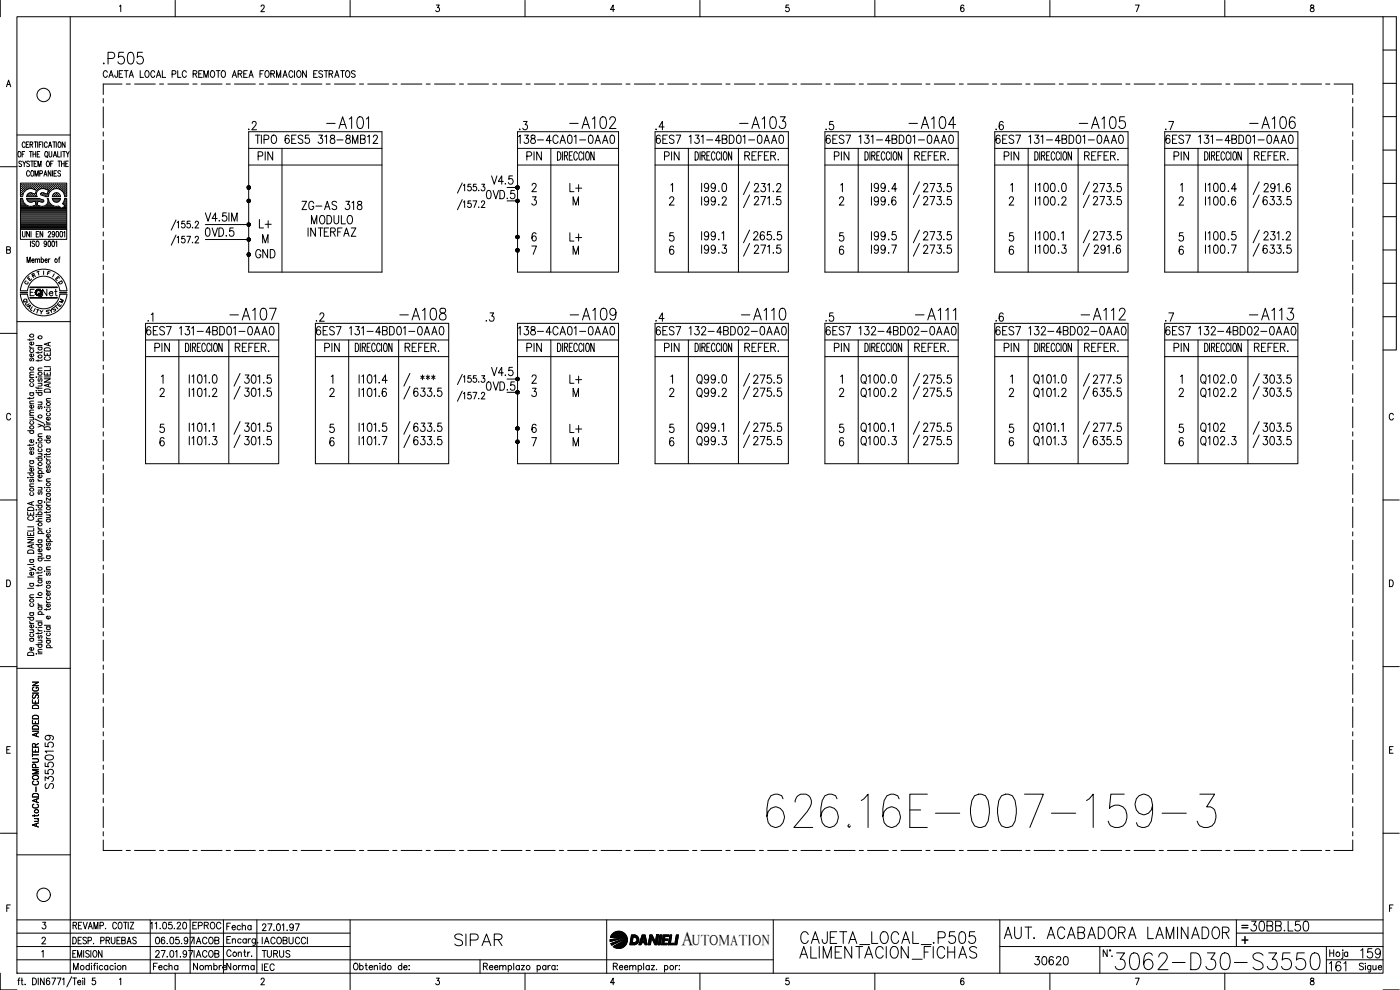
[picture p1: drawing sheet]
<svg xmlns="http://www.w3.org/2000/svg" width="420mm" height="297mm" viewBox="0 0 420 297" stroke-linecap="round" stroke-linejoin="round" font-family="sans-serif">
<defs><g id="words">
<text font-size="15" x="229" y="249.4">626.16E-007-159-3</text>
<text font-size="8.8" x="333.4" y="292.1">3062-D30-S3550</text>
<text font-size="7.5" x="239.2" y="284.7">CAJETA_LOCAL_.P505</text>
<g font-size="7.1">
<text x="29.6" y="20.5">.P505</text>
<text x="96.7" y="39.9">-A101</text>
<text x="169.7" y="39.9">-A102</text>
<text x="220.8" y="39.9">-A103</text>
<text x="271.6" y="39.9">-A104</text>
<text x="322.8" y="39.9">-A105</text>
<text x="373.9" y="39.9">-A106</text>
<text x="67.7" y="97.4">-A107</text>
<text x="118.9" y="97.4">-A108</text>
<text x="170" y="97.4">-A109</text>
<text x="221.2" y="97.4">-A110</text>
<text x="273.4" y="97.4">-A111</text>
<text x="323.1" y="97.4">-A112</text>
<text x="373.6" y="97.4">-A113</text>
<text x="135.1" y="285">SIPAR</text>
<text x="300.2" y="282.9">AUT. ACABADORA LAMINADOR</text>
<text x="238.8" y="288.9">ALIMENTACION_FICHAS</text>
</g>
<g font-size="6.2">
<text x="169.7" y="58.9">L+</text>
<text x="169.7" y="73.7">L+</text>
<text x="207.8" y="116.4">Q99</text>
<text x="257.2" y="116.4">Q100</text>
<text x="359.1" y="116.4">Q102</text>
<text x="207.8" y="130.9">Q99</text>
<text x="257.2" y="130.9">Q100</text>
<text x="359.1" y="130.9">Q102</text>
<text x="207.8" y="135.1">Q99</text>
<text x="257.2" y="135.1">Q100</text>
<text x="359.1" y="135.1">Q102</text>
<text x="374.3" y="280.5">30BB.L50</text>
<text x="397.9" y="292.5">161</text>
<text x="407.1" y="288.6">159</text>
</g>
<text font-size="5.9" x="204.6" y="283.5">A</text>
<g font-size="5.7">
<text x="73.4" y="40.2">.2</text>
<text x="154.5" y="40.2">.3</text>
<text x="195.4" y="40.2">.4</text>
<text x="246.6" y="40.2">.5</text>
<text x="348.5" y="40.2">.7</text>
<text x="154.5" y="44.1">138-4CA01-0AA0</text>
<text x="195.8" y="44.1">6ES7 131-4BD01-0AA0</text>
<text x="246.6" y="44.1">6ES7 131-4BD01-0AA0</text>
<text x="297.7" y="44.1">6ES7 131-4BD01-0AA0</text>
<text x="348.5" y="44.1">6ES7 131-4BD01-0AA0</text>
<text x="76.2" y="49.4">PIN</text>
<text x="157" y="49.4">PIN</text>
<text x="198.3" y="49.4">PIN</text>
<text x="249.1" y="49.4">PIN</text>
<text x="300.2" y="49.4">PIN</text>
<text x="351" y="49.4">PIN</text>
<text x="146.4" y="56.4">V4.5</text>
<text x="209.2" y="58.6">I99</text>
<text x="214.5" y="58.6">.0</text>
<text x="260.3" y="58.6">I99</text>
<text x="265.3" y="58.6">.4</text>
<text x="275.9" y="58.9">273.5</text>
<text x="316.4" y="58.6">.0</text>
<text x="327" y="58.9">273.5</text>
<text x="367.2" y="58.6">.4</text>
<text x="89.3" y="64.2">ZG-AS 318</text>
<text x="209.2" y="62.8">I99</text>
<text x="214.5" y="62.8">.2</text>
<text x="260.3" y="62.8">I99</text>
<text x="265.3" y="62.8">.6</text>
<text x="275.9" y="62.8">273.5</text>
<text x="316.4" y="62.8">.2</text>
<text x="327" y="62.8">273.5</text>
<text x="367.2" y="62.8">.6</text>
<text x="377.8" y="62.8">633.5</text>
<text x="60.3" y="72">0VD.5</text>
<text x="76.6" y="69.5">L+</text>
<text x="92.1" y="68.4">MODULO</text>
<text x="209.2" y="77.3">I99</text>
<text x="214.5" y="77.3">.3</text>
<text x="260.3" y="77.3">I99</text>
<text x="265.3" y="77.3">.7</text>
<text x="269.9" y="73.4" transform="rotate(-90 269.9 73.4)">.5</text>
<text x="275.9" y="77.3">273.5</text>
<text x="316.4" y="77.3">.3</text>
<text x="367.2" y="77.3">.7</text>
<text x="371.8" y="73.4" transform="rotate(-90 371.8 73.4)">.5</text>
<text x="377.8" y="77.3">633.5</text>
<text x="75.5" y="78.7">GND</text>
<text x="42.7" y="101.6">6ES7 131-4BD01-0AA0</text>
<text x="93.5" y="97.7">.2</text>
<text x="93.8" y="101.6">6ES7 131-4BD01-0AA0</text>
<text x="144.6" y="97.7">.3</text>
<text x="154.5" y="101.6">138-4CA01-0AA0</text>
<text x="195.4" y="97.7">.4</text>
<text x="195.8" y="101.6">6ES7 132-4BD02-0AA0</text>
<text x="246.6" y="97.7">.5</text>
<text x="246.6" y="101.6">6ES7 132-4BD02-0AA0</text>
<text x="297.7" y="101.6">6ES7 132-4BD02-0AA0</text>
<text x="348.5" y="101.6">6ES7 132-4BD02-0AA0</text>
<text x="348.5" y="97.7">.7</text>
<text x="45.2" y="106.5">PIN</text>
<text x="96.3" y="106.5">PIN</text>
<text x="157" y="106.5">PIN</text>
<text x="198.3" y="106.5">PIN</text>
<text x="249.1" y="106.5">PIN</text>
<text x="300.2" y="106.5">PIN</text>
<text x="351" y="106.5">PIN</text>
<text x="146.4" y="113.9">V4.5</text>
<text x="61.4" y="116.1">.0</text>
<text x="112.5" y="116.1">.4</text>
<text x="144.6" y="118.2">0VD.5</text>
<text x="169.7" y="116.1">L+</text>
<text x="214.5" y="116.1">.0</text>
<text x="224.7" y="116.1">275.5</text>
<text x="265.3" y="116.1">.0</text>
<text x="275.9" y="116.1">275.5</text>
<text x="316.4" y="116.1">.0</text>
<text x="327" y="116.1">277.5</text>
<text x="367.2" y="116.1">.0</text>
<text x="377.8" y="116.1">303.5</text>
<text x="61.4" y="120.3">.2</text>
<text x="122.8" y="120.3">633.5</text>
<text x="207.8" y="120.3">Q99</text>
<text x="214.5" y="120.3">.2</text>
<text x="224.7" y="120.3">275.5</text>
<text x="257.2" y="120.3">Q100</text>
<text x="265.3" y="120.3">.2</text>
<text x="275.9" y="120.3">275.5</text>
<text x="309" y="120.3">Q101</text>
<text x="316.4" y="120.3">.2</text>
<text x="327" y="120.3">635.5</text>
<text x="359.1" y="120.3">Q102</text>
<text x="367.2" y="120.3">.2</text>
<text x="377.8" y="120.3">303.5</text>
<text x="112.5" y="130.5">.5</text>
<text x="122.8" y="130.5">633.5</text>
<text x="169.7" y="130.9">L+</text>
<text x="224.7" y="130.5">275.5</text>
<text x="275.9" y="130.5">275.5</text>
<text x="327" y="130.5">277.5</text>
<text x="377.8" y="130.5">303.5</text>
<text x="61.4" y="134.8">.3</text>
<text x="112.5" y="134.8">.7</text>
<text x="122.8" y="134.8">633.5</text>
<text x="214.5" y="134.8">.3</text>
<text x="224.7" y="134.8">275.5</text>
<text x="265.3" y="134.8">.3</text>
<text x="275.9" y="134.8">275.5</text>
<text x="316.4" y="134.8">.3</text>
<text x="327" y="134.8">635.5</text>
<text x="367.2" y="134.8">.3</text>
<text x="377.8" y="134.8">303.5</text>
<text x="16.9" y="237.8" transform="rotate(-90 16.9 237.8)">S3550159</text>
<text x="309.4" y="290.7">30620</text>
</g>
<g font-size="5.3">
<text x="302" y="40.2" transform="rotate(-90 302 40.2)">.6</text>
<text x="302" y="97.7" transform="rotate(-90 302 97.7)">.6</text>
<text x="116.8" y="120.3" transform="rotate(-90 116.8 120.3)">.6</text>
<text x="56.8" y="280.1">EPROC</text>
<text x="77.6" y="288.6">TURUS</text>
</g>
<g font-size="4.9">
<text x="11.6" y="90">Net</text>
<text x="46.9" y="97.7" transform="rotate(-90 46.9 97.7)">.1</text>
<text x="65.3" y="130.5" transform="rotate(-90 65.3 130.5)">.1</text>
<text x="269.2" y="130.5" transform="rotate(-90 269.2 130.5)">.1</text>
<text x="66.7" y="280.1">Fecha</text>
<text x="57.1" y="284.3">IACOB</text>
<text x="44.8" y="292.1">Fecha</text>
<text x="56.8" y="292.1">Nombre</text>
<text x="66.7" y="292.1">Norma</text>
</g>
<g font-size="4.4">
<text x="218" y="73.4" transform="rotate(-90 218 73.4)">.1</text>
<text x="320" y="73.4" transform="rotate(-90 320 73.4)">.1</text>
<text x="124.9" y="115">***</text>
<text x="218" y="130.5" transform="rotate(-90 218 130.5)">.1</text>
<text x="320" y="130.5" transform="rotate(-90 320 130.5)">.1</text>
<text x="207.8" y="283.5">UTOMATION</text>
</g>
<g font-size="4">
<text x="6.3" y="86.4">C</text>
<text x="8.5" y="84.3">R</text>
<text x="15.5" y="85.4">E</text>
<text x="16.2" y="86.4">D</text>
<text x="5.6" y="92.1">Q</text>
<text x="6.3" y="92.8">U</text>
<text x="7.1" y="93.8">A</text>
<text x="15.2" y="93.8">T</text>
<text x="16.6" y="92.1">M</text>
</g>
<text font-size="3.5" x="371.5" y="279.8">=</text>
</g></defs>
<!-- layer: XR-FG100|CART -->
<g fill="none" stroke="#000" stroke-width=".3">
<path d="M.1 .1v4.9M5.1 5h410v287h-410zM21.1 5v287M35.9 1.9l.3-.4v2M52.6 .1v4.9M78.4 2l.1-.4 .5-.1 .3 .6-1 1.4h1.1M105.1 .1v4.9M130.9 1.5h.9l-.5 .8a.61 .61 0 0 1 .5 .9 .61 .61 0 0 1-1-.1M157.6 .1v4.9M184.4 2.9h-1.2l.8-1.4v2M210.1 .1v4.9M236.7 1.5h-.8l-.1 .9a.63 .63 0 0 1 1 0 .63 .63 0 0 1-.1 .9 .63 .63 0 0 1-.9-.2"/>
<path d="M262.6 .1v4.9M289.3 1.8l-.4-.3a1.12 1.12 0 0 0-.1 2 .57 .57 0 0 0 .5-.8 .57 .57 0 0 0-.9-.1l-.1 .3M315.1 .1v4.9M340.7 1.5h1.2l-.8 2M367.6 .1v4.9M393.4 1.6v.6a.73 .73 0 0 1 .9 .4 .73 .73 0 0 1-.3 .9 .64 .64 0 0 1-.8-.6 .64 .64 0 0 1 .8-.6l.3-.3-.1-.4zM415.1 5h4v100h-4M415.1 15h4M1.9 26l.7-2 .6 2M2.2 25.3h.8M415.1 35h4M415.1 25h4"/>
<path d="M.1 50h5M5.1 40.5h16M5.6 45.5h.1a.82 .82 0 0 1 .6 .8 .82 .82 0 0 1-.7 .8l-.2-.6zM6.2 56.8h.1M6.2 56.2h.1M6.2 55.6h.1M6.2 57.5h.1M6.2 58.1h.1M6.2 58.7h.1M6.2 59.7h.4M6.4 57.2h.2M6.4 56.5h.2"/>
<path d="M6.4 55.9h.2M6.4 55.3h.2M6.4 57.8h.2M6.4 58.4h.2M6.5 48.6l-.6-.3-.2 .6a.74 .74 0 0 1 .6 1l-.6-.1M6.5 55.2v.1M6.5 55.8v.2M6.5 56.5v.1M6.5 57.1v.1M6.5 57.7v.2M6.5 58.4v.1M6.6 46.3h.5"/>
<path d="M6.7 56.8h.2M6.7 56.2h.2M6.7 55.6h.2M6.7 57.5h.2M6.7 58.1h.2M6.8 48.3l.5 .8 .5-.8M6.8 55.5v.2M6.8 56.1v.2M6.8 56.8v.1M6.8 57.4v.2M6.8 58v.2M7 58.3l-.2 .7h-.7v-4.1h13.9v4.1h-.6l-.2-.7"/>
<path d="M7.1 57.2h.1M7.1 56.5h.1M7.1 55.9h.1M7.1 55.3h.1M7.2 55.2v.1M7.2 55.8v.2M7.2 56.5v.1M7.2 57.1v.1M7.3 49.1v.9M7.4 56.8h.1M7.4 56.2h.1M7.4 55.6h.1"/>
<path d="M7.4 45.5h-.8v1.6M7.5 55.5v.2M7.5 56.1v.2M7.5 56.8v.1M7.5 43a.46 .46 0 0 0-.5-.4 .46 .46 0 0 0-.4 .6v.4a.46 .46 0 0 0 .4 .6 .46 .46 0 0 0 .5-.4M7.7 56.5h.2M7.7 55.9h.2M7.7 55.3h.2M7.8 55.2v.1M7.8 55.8v.2M7.8 56.5v.1M7.9 43.4h.5"/>
<path d="M8 59.5h3.7M8 56.8h.1M8 56.2h.2M8 55.6h.2M8 59.5l.1 .3M8.1 59.8l.7 .8M8.1 55.5v.2M8.1 56.1v.2M8.1 56.8h.1M8.1 58.7l-.1 .3M8.1 59.7h3.7M8.2 58.7h.1"/>
<path d="M8.3 56.5h.2M8.3 55.9h.2M8.3 55.3h.2M8.3 58.4h.2M8.4 55.2v.1M8.4 55.8v.2M8.4 56.5v.1M8.4 58.4v.1M8.6 56.2h.2M8.6 55.6h.2M8.6 58.7h.2M8.7 42.6h-.8v1.6h.8"/>
<path d="M8.7 55.5v.2M8.7 56.1v.2M8.7 58.7v.1M8.8 58.1l-.1 .1M8.8 51.6a.46 .46 0 0 0-.5-.4 .46 .46 0 0 0-.3 .6v.5a.46 .46 0 0 0 .3 .6 .46 .46 0 0 0 .5-.4M8.8 48.6l-.5-.3-.3 .3 .1 .3a.74 .74 0 0 1 .6 1l-.7-.1M8.8 45.5h.9M9 56.5h.1M9 55.9h.1M9 55.3h.1M9 58.4h.1M9 43.4l.7-.1v-.6l-.7-.1v1.6"/>
<path d="M9.1 55.2v.1M9.1 55.8v.2M9.1 56.5h.1M9.1 58.4v.1M9.2 48.3h.8M9.2 45.5v1.6M9.3 56.2h.1M9.3 55.6h.1M9.3 58.1h.1M9.3 58.7h.1M9.4 55.5v.2M9.4 56.1v.2"/>
<path d="M9.4 58v.2M9.4 58.7v.1M9.4 51.3l.2-.1a.82 .82 0 0 1 .6 .9 .82 .82 0 0 1-.8 .7l-.2-.5zM9.4 43.4l.4 .8M9.6 57.9l.9 .3 .4-1.1-1-.3a2.41 2.41 0 0 0-3 1.4M9.6 57.9h-.8l-.7 .8M9.6 56.5h.2M9.6 55.9h.2M9.6 55.3h.2M9.6 58.4h.2M9.6 48.3v1.7M9.7 55.2v.1"/>
<path d="M9.7 55.8v.2M9.7 56.5v.1M9.7 58.4v.1M9.9 56.2h.2M9.9 55.6h.2M9.9 58.7h.2M9.9 46.3h.8M9.9 45.5v1.6M10 55.5v.2M10 56.1v.2M10 58.2h.1M10 58.7v.1"/>
<path d="M10.2 56.5h.2M10.2 55.9h.2M10.2 55.3h.2M10.2 58.4h.2M10.2 49.1h.5M10.2 42.6h.9M10.3 55.2v.1M10.3 55.8v.2M10.3 56.5v.1M10.3 58.4v.1M10.5 52.9v-1.7l.5 1.7 .5-1.7v1.7M10.5 56.2h.2"/>
<path d="M10.5 55.6h.2M10.5 58.7h.2M10.6 56.8h.1M10.6 55.5v.2M10.6 56.1v.2M10.6 56.8v.1M10.6 58.7v.1M10.7 42.6v1.6M10.7 58.1h.1M10.7 45.5v1.6M10.9 56.5h.1M10.9 55.9h.1"/>
<path d="M10.9 55.3h.1M11 55.2v.1M11 55.8v.2M11 56.5v.1M11 48.3h-.8v1.7h.8M11 57.2h.1M11.2 56.8h.1M11.2 56.2h.1M11.2 55.6h.1M11.2 46.3h.4M11.3 55.5v.2M11.3 56.1v.2"/>
<path d="M11.3 56.8v.1M11.3 42.6v1.6M11.4 50v-1.7l.5 1.7 .4-1.7v1.7M11.5 56.5h.2M11.5 55.9h.2M11.5 55.3h.2M11.6 55.2v.1M11.6 55.8v.2M11.6 56.5v.1M11.7 59.5l.2 .1M11.8 43.4h.4M11.8 56.2h.2"/>
<path d="M11.8 55.6h.2M11.9 56.8l1.2-.2 1.4 .5-.4 1.1-.9-.3M11.9 55.5v.2M11.9 56.1v.2M11.9 56.8a1.5 1.5 0 0 0-.8 2.2h-3.1M11.9 59.6l1.2 .4v.5l-.3 .1M11.9 52.1l.8-.2-.1-.6-.7-.1v1.7M11.9 45.5h-.7v1.6h.7M12.1 56.5h.2M12.1 55.9h.2M12.1 55.3h.2M12.2 55.2v.1"/>
<path d="M12.2 55.8v.2M12.2 56.5v.1M12.3 58v.4M12.3 58.5l1 .3M12.4 56.2h.2M12.4 55.6h.2M12.4 58.1h.2M12.5 42.6h-.7v1.6M12.5 55.5v.2M12.5 56.1v.2M12.5 58v.2M12.8 56.5h.2"/>
<path d="M12.8 55.9h.2M12.8 55.3h.2M12.8 58.4h.2M12.8 42.6v1.6M12.9 55.2v.1M12.9 55.8v.2M12.9 56.5h.1M12.9 58.4v.1M13.1 56.2h.2M13.1 55.6h.2M13.1 58.1h.2M13.2 52.9l.4-1.7 .5 1.7"/>
<path d="M13.2 55.5v.2M13.2 56.1v.2M13.2 58v.2M13.2 57.9l-.9 .1M13.3 58.8l1.1 .2M13.3 52.3h.6M13.4 56.5h.2M13.4 55.9h.2M13.4 55.3h.2M13.4 58.4h.2M13.5 55.2v.1M13.5 55.8v.2"/>
<path d="M13.5 56.5v.1M13.5 58.4v.1M13.7 45.5h.1a.82 .82 0 0 1 .6 .8 .82 .82 0 0 1-.7 .8l-.3-.6zM13.7 56.2h.2M13.7 55.6h.2M13.7 58.7h.2M13.8 55.5v.2M13.8 56.1v.2M13.8 58.7v.1M14 46.8l.3 .5M14.1 56.5h.1M14.1 55.9h.1"/>
<path d="M14.1 55.3h.1M14.1 58.4h.1M14.1 48.4l.2-.1a.82 .82 0 0 1 .6 .9 .82 .82 0 0 1-.8 .7l-.2-.5zM14.1 55.2v.1M14.1 55.8v.2M14.1 56.5v.1M14.1 58.4v.1M14.2 43a.46 .46 0 0 0-.6-.4 .46 .46 0 0 0-.3 .6v.4a.46 .46 0 0 0 .3 .6 .46 .46 0 0 0 .6-.4M14.2 59.5h.2M14.2 59.5a1.59 1.59 0 0 1-1.3 2.4M14.4 58.7h.1M14.4 56.8h.1"/>
<path d="M14.4 56.2h.1M14.4 55.6h.1M14.4 58.1h.1M14.4 55.5v.2M14.4 56.1v.2M14.4 56.8v.1M14.4 58v.2M14.5 59.5l.2 .8M14.5 57.5h.1M14.6 44.2l.4-1.6 .5 1.6M14.7 58.3l-.2 .7M14.7 57.2h.2"/>
<path d="M14.7 56.5h.2M14.7 55.9h.2M14.7 55.3h.2M14.7 57.8h.1M14.7 45.5l.1 1.4 .3 .2 .4-.2v-1.4M14.7 43.7h.6M14.8 55.2v.1M14.8 55.8v.2M14.8 56.5v.1M14.8 57.1v.1M14.8 57.7v.1M15 56.8h.2"/>
<path d="M15 56.2h.2M15 55.6h.2M15.1 55.5v.2M15.1 56.1v.2M15.1 56.8v.1M15.2 49.1h.5M15.3 51.2v1.7l-.8-1.7v1.7M15.3 56.5h.2M15.3 55.9h.2M15.3 55.3h.2M15.4 55.2v.1M15.4 55.8v.2"/>
<path d="M15.4 56.5v.1M15.6 56.8h.1M15.6 56.2h.2M15.6 55.6h.2M15.7 59.5h2.5l-.1 .3M15.7 59h2.5M15.7 55.5v.2M15.7 56.1v.2M15.7 56.8h.1M15.7 59.5l.1 .3M15.7 51.2v1.7M15.8 59.8l.7 .8"/>
<path d="M15.8 58.7a1.23 1.23 0 0 1 1.1-.9 1.23 1.23 0 0 1 1.2 .9M15.8 58.7l-.1 .3M15.8 59.7h2.2M15.8 42.6h.9M16 48.3h-.8v1.7M16 56.5h.1M16 55.9h.1M16 55.3h.1M16 47.1l.5-1.6 .5 1.6M16 55.2v.1M16 55.8v.2M16 56.5v.1"/>
<path d="M16.1 58.4l-.1 .1M16.2 52h.5M16.2 46.6h.6M16.3 56.2h.1M16.3 55.6h.1M16.3 58.7h.1M16.3 42.6v1.6M16.3 55.5v.2M16.3 56.1v.2M16.3 58.7v.1M16.4 58.1l-.1 .1M16.6 56.5h.2"/>
<path d="M16.6 55.9h.2M16.6 55.3h.2M16.6 58.4h.2M16.7 55.2v.1M16.7 55.8v.2M16.7 56.5h.1M16.7 58.4v.1M16.9 56.2h.2M16.9 55.6h.2M16.9 58.1h.2M16.9 58.7h.2M16.9 42.6v1.6"/>
<path d="M17 51.2h-.8v1.7h.8M17 55.5v.2M17 56.1v.2M17 58v.2M17 58.7v.1M17.2 56.5h.2M17.2 55.9h.2M17.2 55.3h.2M17.2 58.4h.2M17.3 45.5v1.6h.7M17.3 55.2v.1M17.3 55.8v.2"/>
<path d="M17.3 56.5h.1M17.3 58.4v.1M17.4 48.3h.8M17.5 56.2h.2M17.5 55.6h.2M17.5 58.7h.2M17.6 42.7l.1-.1a.82 .82 0 0 1 .7 .8 .82 .82 0 0 1-.8 .8l-.2-.6zM17.6 55.5v.2M17.6 56.1v.2M17.6 58.7v.1M17.8 48.3v1.7M17.9 56.5h.1"/>
<path d="M17.9 55.9h.1M17.9 55.3h.1M17.9 56.8l.8 .6 .5 .8M17.9 56.8a2.51 2.51 0 0 0-3.3 1.4M17.9 55.2v.1M17.9 55.8v.2M17.9 56.5v.1M18.1 58.7l.1 .3M18.1 59.8l-.7 .8M18.2 51.5a.41 .41 0 0 0-.7-.2 .41 .41 0 0 0 .1 .6l.5 .3 .1 .4-.3 .3-.5-.3M18.2 56.8h.1M18.2 56.2h.1"/>
<path d="M18.2 55.6h.1M18.2 55.5v.2M18.2 56.1v.2M18.2 56.8v.1M18.3 45.5v1.6M18.5 49.1h.8M18.5 48.3v1.7M18.5 56.5h.2M18.5 55.9h.2M18.5 55.3h.2M18.6 57.1l.1 .1M18.6 55.2v.1"/>
<path d="M18.6 55.8v.2M18.6 56.5v.1M18.8 56.8h.2M18.8 56.2h.2M18.8 55.6h.2M18.8 45.5h.8M18.9 57.4l.1 .1M18.9 55.5v.2M18.9 56.1v.2M18.9 56.8v.1M19.1 57.2h.2M19.1 56.5h.2"/>
<path d="M19.1 55.9h.2M19.1 55.3h.2M19.1 57.8h.2M19.2 45.5v1.6M19.2 55.2v.1M19.2 55.8v.2M19.2 56.5v.1M19.2 57.1v.1M19.2 57.7v.2M19.3 48.3v1.7M19.4 56.8h.2M19.4 56.2h.2"/>
<path d="M19.4 55.6h.2M19.4 57.5h.2M19.4 58.1h.2M19.5 58.7h.1M19.5 42.6v1.6l-.8-1.6v1.6M19.5 55.5v.2M19.5 56.1v.2M19.5 56.8v.1M19.5 57.4v.2M19.5 58v.2M19.5 58.7v.1M19.5 59.7h.4"/>
<path d="M19.7 49.1h.5M19.8 57.2h.1M19.8 56.5h.1M19.8 55.9h.1M19.8 55.3h.1M19.8 57.8h.1M19.8 58.4h.1M19.9 45.5l.4 .8 .5-.8M19.9 55.2v.1M19.9 55.8v.2M19.9 56.5v.1M19.9 57.1v.1"/>
<path d="M19.9 57.7v.2M19.9 58.4v.1M20.3 46.3v.8M20.5 48.3h-.8v1.7h.8M415.1 55h4M415.1 45h4M2 75l1-.1v-.7l-1-.2v2l1-.1 .1-.6-.3-.3M6.1 68.8v3h13.9v-3M6.2 64.5h13.7M6.2 64.2h13.7M6.2 63.8h13.7M6.2 63.5h13.7"/>
<path d="M6.2 63.2h13.7M6.2 62.9h13.7M6.2 62.6h12.1M6.2 62.3h11.7M6.2 61.9h2.3M6.2 61.6h1.6M6.2 61.3h1.3M6.2 61h1M6.2 60.6h.8M6.2 60.4h.6M6.2 60h.5M6.2 64.8h13.7"/>
<path d="M6.2 65.1h13.7M6.2 65.4h13.7M6.2 65.7h13.7M6.2 66.1h13.7M6.2 66.4h13.7M6.2 66.7h13.7M6.2 67h13.7M6.2 67.3h13.7M6.2 67.6h13.7M6.2 68h13.7M6.2 68.3h13.7M6.2 68.6h13.7"/>
<path d="M6.7 69.5l.1 1.4 .3 .2 .4-.2v-1.4M6.9 60.3l.6 .8 .8 .6M7 60.3l-.3-.8h-.6v9.3h13.9v-9.3h-.6l-.2 .8M8.1 78.8v-1.7l.5 1.7 .5-1.7v1.7M8.3 60h4.4M8.5 60.4h1.7M8.8 60.6l.6 .1 1.1-.4 .3 1.2-1.3 .4-1.2-.2M8.8 69.5v1.6l-.8-1.6v1.6M9.1 72.3v1.7M9.3 69.5v1.6M9.5 78.1h.7l-.1-.3a.48 .48 0 0 0-.6 .4 .48 .48 0 0 0 .6 .5l.1-.2M9.9 61.9h2.1"/>
<path d="M10.4 72.5l-.3-.2-.5 .2 .1 .4 .7 .6-.3 .5-.5-.3M10.6 78l.3-.3 .3 .1 .1 1M10.6 77.7v1.1M10.6 60.4h.7M10.7 60.6h.5M10.8 61h.4M10.8 61.6h.3M10.9 70.2h.5M10.9 61.3h.2M11 72.4l.1-.1a.86 .86 0 0 1 .7 .9 .86 .86 0 0 1-.7 .8 1.25 1.25 0 0 1-.1-1.6zM11.3 78l.3-.3 .3 .1v1M11.6 69.5h-.7v1.6h.7"/>
<path d="M11.8 60.4h1.2M11.9 61.8l1 .1M12.4 77.9l.1-.1a.48 .48 0 0 1 .6 .4 .48 .48 0 0 1-.6 .5l-.1-.2M12.4 77.1v1.7M12.8 60.7l-1.4-.4-.3 1.2 .8 .3M12.8 69.5v1.6l-.8-1.6v1.6M13.4 61.9h2.8M13.5 78.1h.7l-.1-.3a.48 .48 0 0 0-.6 .4 .48 .48 0 0 0 .6 .5l.1-.2M13.9 61.6h1.6M14 72.9l-.2 .4a.42 .42 0 0 1-.6-.5 .42 .42 0 0 1 .7-.3l-.1 1.4-.3 .1-.2-.3M14.2 61.3h1M14.4 61h.5"/>
<path d="M14.5 69.8a.38 .38 0 0 1 .5-.3 .38 .38 0 0 1 .2 .5l-.8 1.1h.8M14.5 60.6h.1M14.5 60.4h.1M14.6 72.4l.3-.1a1.04 1.04 0 0 1-.2 1.7l-.3-.7zM14.6 77.7v1.1M14.6 60.3l.6 .8 .8 .6M15 77.7l-.4 .4M15.7 72.4l.3-.1a1.01 1.01 0 0 1-.1 1.7l-.4-.7zM16 60h1.9M16 61.7l.6 .2a1.45 1.45 0 0 1 1.8 .6l1.1-.6M16.2 60.4h1.4M16.4 70l-.2 .4a.42 .42 0 0 1-.6-.4 .42 .42 0 0 1 .7-.3l-.1 1.3-.3 .1-.2-.2"/>
<path d="M16.5 60.6h.9M16.7 72.6l.3-.3v1.7M17 69.5h.3a1.04 1.04 0 0 1-.2 1.6l-.3-.7zM17.6 77.7h.3M18 77.1l-.3 .3v1.4M18.2 69.5h.3a1.04 1.04 0 0 1-.2 1.6l-.4-.7zM18.5 62.6h1.4M18.7 61.1l.8 .7M19 61h.9M19 62.3h.9M19 61.3h.9M19.1 69.8l.3-.3v1.6"/>
<path d="M19.2 60.6h.7M19.2 60.3l-.5 .8M19.3 61.6h.6M19.3 60.4h.6M19.4 60h.5M19.6 61.9h.3M415.1 75h4M415.1 65h4M5.1 96.5h16M6.1 88.3a7 7 0 0 0 7 6.5 7 7 0 0 0 7-6.5M6.1 87.2a7 7 0 0 1 7-6.4 7 7 0 0 1 7 6.4M8.2 88.3a4.9 4.9 0 0 0 4.9 4.4 4.9 4.9 0 0 0 4.9-4.4"/>
<path d="M8.2 87.2a4.9 4.9 0 0 1 4.9-4.3 4.9 4.9 0 0 1 4.9 4.3M9 89.3h8.1M9 89.4h8.1M9 86.3h8.1M9 86.1h8.1M9.1 89.4h8M9.1 86.2h8M10.2 86.8h-1.1v1.9M11 92.8l.7 .2M12.1 93.1l.3 .6 .5-.5M12.4 93.7l-.1 .5M13.1 81.3v1.1"/>
<path d="M415.1 95h4M415.1 85h4M.1 100h5M8.9 103.9l.1 .4 .4 .2M8.9 101.7v.5M8.9 119.2v.5M8.9 117.8h1.2M8.9 113.3h1.2M8.9 104.5h1.2M9.2 117.8a.51 .51 0 0 0 0 .8 .51 .51 0 0 0 .7 0 .51 .51 0 0 0 0-.8M9.2 115.1a.51 .51 0 0 0 0 .7 .51 .51 0 0 0 .7 0 .51 .51 0 0 0 0-.7M9.2 107.5l-.3 .3 .1 .4h.4l.2-.6 .3-.1 .2 .3-.2 .5"/>
<path d="M9.2 104.9a.51 .51 0 0 0 0 .7 .51 .51 0 0 0 .7 0 .51 .51 0 0 0 0-.7M9.9 106.2a.5 .5 0 0 1 0 .7 .5 .5 0 0 1-.7 0 .5 .5 0 0 1 .1-.7h.1v.9M9.9 102.6a.51 .51 0 0 1 0 .7 .51 .51 0 0 1-.7 .1 .51 .51 0 0 1-.1-.7l.3-.1v.9M10.1 119.2l-.3 .3h-1.5M10.1 112.5l-1.1 .1-.1 .3 .4 .4M10.1 111.7h-1.1l-.1 .4 .4 .4M10.1 101.6l-.3 .4h-1.5M10.8 117.2h.2zM10.8 116.1l.4 .4h1.4M10.8 113.1h.2zM10.8 117.8h1.8M10.8 103.7h1.8"/>
<path d="M11.4 113.1h1.2M11.4 105.5v.6M11.4 107.9v.5M11.4 116.2v.5M11.4 117.2h1.2M11.4 115h1.2M11.4 111.2h1.2M11.4 104.2h1.2M11.7 117.8a.49 .49 0 0 0 0 .7 .49 .49 0 0 0 .7 0 .49 .49 0 0 0 0-.7M11.7 113.6l-.3 .3 .1 .5h.4l.2-.7 .3-.1 .2 .3-.2 .5M11.7 104.2a.49 .49 0 0 0 0 .7 .49 .49 0 0 0 .7 0 .49 .49 0 0 0 0-.7M12.3 115l.3 .4-.1 .3-1.1 .1"/>
<path d="M12.6 110.4l-1.1 .1-.1 .4 .4 .3M12.6 107.9l-.3 .3h-1.5M12.6 105.5l-.1 .3h-1.7M13.3 113.7h1.8l-1.8 1h1.8M13.3 111.6v1h1.8v-1M13.3 105.7v.9h1.8v-.9M13.3 113.1h1.8M13.3 110h1.8M13.4 117a1.01 1.01 0 0 1 1.1-.3 1.01 1.01 0 0 1 .6 1h-1.8zM13.4 104.6a1.01 1.01 0 0 1 1.1-.2 1.01 1.01 0 0 1 .6 .9h-1.8zM13.8 107a.55 .55 0 0 0-.5 .7 .55 .55 0 0 0 .7 .4h.4a.54 .54 0 0 0 .7-.4 .54 .54 0 0 0-.4-.7M14.2 106.1v.5"/>
<path d="M14.2 112v.6M14.5 102.9v.7M14.5 115.3v.7M15.1 119.6h-1.1l-.1 .4 .4 .3M15.1 115.1l-1.8 .5 1.8 .6M15.1 110.3v.9h-1.8M15.1 102.7l-1.8 .6 1.8 .5M3.2 124.5a.61 .61 0 0 0-.8-.5 .61 .61 0 0 0-.4 .8v.5a.61 .61 0 0 0 .4 .7 .61 .61 0 0 0 .8-.5M8.3 129.2h1.8M8.9 139.5l.1 .4 .4 .2M8.9 138.2h1.2M8.9 133.3v.5"/>
<path d="M8.9 125.2h1.2M8.9 124.6h1.2M8.9 121.1h1.2M9.2 138.2a.51 .51 0 0 0 0 .8 .51 .51 0 0 0 .7 0 .51 .51 0 0 0 0-.8M9.2 134.3l-.3 .2 .3 .5 .4-.7h.4l.1 .5-.2 .2M9.2 129.2a.49 .49 0 0 0 0 .7 .49 .49 0 0 0 .7 0 .49 .49 0 0 0 0-.7M9.2 126.4a.51 .51 0 0 0 0 .8 .51 .51 0 0 0 .7 0 .51 .51 0 0 0 0-.8M9.8 125.2l.3 .4-.1 .3-1.1 .1M9.9 135.5a.5 .5 0 0 1 0 .7 .5 .5 0 0 1-.7 .1 .5 .5 0 0 1-.1-.7l.3-.1v.8M9.9 131.9a.51 .51 0 0 1 0 .7 .51 .51 0 0 1-.7 .1 .51 .51 0 0 1-.1-.7l.3-.1v.9M9.9 121.6a.5 .5 0 0 1 0 .7 .5 .5 0 0 1-.7 0 .5 .5 0 0 1 .1-.7h.1v.9M10.1 133.2l-.3 .4h-1.5"/>
<path d="M10.1 123.8l-1.1 .1-.1 .4 .4 .3M10.1 123l-1.1 .1-.1 .4 .4 .3M10.1 120.3l-1.1 .1-.1 .4 .4 .3M10.5 125.7l2.7 1.3M10.8 132.9h.2zM10.8 137.4h1.8M11.4 127.2l1.2 .5-1.2 .4M11.4 136.1h1.2M11.4 132.9h1.2M11.4 131h1.2M11.4 120.6h1.2M11.7 137.4a.51 .51 0 0 0 0 .8 .51 .51 0 0 0 .7 0 .51 .51 0 0 0 0-.8"/>
<path d="M11.7 134.7a.49 .49 0 0 0 0 .7 .49 .49 0 0 0 .7 0 .49 .49 0 0 0 0-.7M11.7 133.4a.49 .49 0 0 0 0 .7 .49 .49 0 0 0 .7 0 .49 .49 0 0 0 0-.7M11.7 121.9l-.3 .3 .3 .5 .4-.8h.4l.1 .5-.2 .3M12.3 136.1l.3 .4-.1 .3-1.1 .1M12.3 120.6l.3 .4-.1 .4h-1.1M12.6 130.2h-1.1l-.1 .4 .4 .4M12.6 127.7l.5 .2 .1 .3M13.3 122.2h.2zM13.3 132.1h1.8M13.4 137v.1zM13.4 128.3a.99 .99 0 0 1 1.1-.3 .99 .99 0 0 1 .6 1h-1.8zM13.4 127.4l.1 .1z"/>
<path d="M13.9 137.5l.1 .3 .4 .2M13.9 126.4l.1 .3 .4 .2M13.9 136.1v.5M13.9 138h1.2M13.9 137.1h1.2M13.9 134.7h1.2M13.9 127.5h1.2M13.9 126.9h1.2M13.9 122.2h1.2M13.9 120.3h1.2M14.2 139.7l-.3 .3 .1 .4h.4l.2-.6 .3-.1 .2 .3-.2 .5M14.2 138.5a.49 .49 0 0 0 0 .7 .49 .49 0 0 0 .7 0 .49 .49 0 0 0 0-.7"/>
<path d="M14.2 134.7a.49 .49 0 0 0 0 .7 .49 .49 0 0 0 .7 0 .49 .49 0 0 0 0-.7M14.2 132.1a.49 .49 0 0 0 0 .7 .49 .49 0 0 0 .7 0 .49 .49 0 0 0 0-.7M14.2 123.9l-.2 .2a.52 .52 0 0 0 .6 .7 .52 .52 0 0 0 .3-.9M14.2 122.7l-.2 .1a.52 .52 0 0 0 .6 .7 .52 .52 0 0 0 .3-.8M14.9 130.8l.1 .1a.53 .53 0 0 1-.5 .7 .53 .53 0 0 1-.4-.8h.3v.8M14.9 125.2l.1 .1a.53 .53 0 0 1-.5 .8 .53 .53 0 0 1-.4-.8l.3-.1v.9M15.1 136l-.3 .4h-1.5M418.2 124.5a.63 .63 0 0 0-.8-.5 .63 .63 0 0 0-.5 .8v.5a.63 .63 0 0 0 .5 .7 .63 .63 0 0 0 .8-.5M.1 150h5M8.3 159.8v.9h1.8v-.9M8.3 153.6v1h1.8v-1M8.3 143.3h.2z"/>
<path d="M8.3 158.1h1.8M8.3 141.9h1.8M8.6 152.3a.97 .97 0 0 1 1-.1 .97 .97 0 0 1 .5 1h-1.8zM8.8 155a.57 .57 0 0 0-.5 .7 .57 .57 0 0 0 .7 .4h.4a.56 .56 0 0 0 .7-.4 .56 .56 0 0 0-.4-.7M8.9 146h1.2M8.9 143.3h1.2M8.9 140.1h1.2M9.2 147.8a.49 .49 0 0 0 0 .7 .49 .49 0 0 0 .7 0 .49 .49 0 0 0 0-.7M9.2 143.8l-.3 .3 .3 .5 .4-.7h.4l.1 .4-.2 .3M9.2 141.9a.51 .51 0 0 0 0 .7 .51 .51 0 0 0 .7 0 .51 .51 0 0 0 0-.7M9.2 154v.6M9.5 150.7v.8"/>
<path d="M9.9 140.5l.1 .2a.53 .53 0 0 1-.5 .7 .53 .53 0 0 1-.4-.8l.3-.1v.9M10.1 158.4v.9h-1.8M10.1 150.5l-1.8 .6 1.8 .6M10.1 145.2h-1.1l-.1 .4 .4 .4M10.8 156.4h1.8M10.8 154.4h1.8M10.8 151.6h1.8M10.9 154.8v.2zM10.9 153h.1M11.4 158.1l.1 .4 .4 .2M11.4 143.7l.1 .4 .4 .2M11.4 140.1l.1 .3 .4 .3"/>
<path d="M11.4 158.7h1.2M11.4 154.9h1.2M11.4 153h1.2M11.4 150.2h1.2M11.4 146.2h1.2M11.4 144.3h1.2M11.4 142.1h1.8M11.4 140.7h1.2M11.7 154.4a.49 .49 0 0 1 0-.7 .49 .49 0 0 1 .7 0 .49 .49 0 0 1 0 .7M11.7 151.6a.51 .51 0 0 0 0 .7 .51 .51 0 0 0 .7 0 .51 .51 0 0 0 0-.7M11.7 150.2a.51 .51 0 0 0 0 .7 .51 .51 0 0 0 .7 0 .51 .51 0 0 0 0-.7M11.7 147.5l-.3 .3 .3 .5 .4-.7h.4l.1 .4-.2 .3"/>
<path d="M11.7 142.1a.51 .51 0 0 1 0-.8 .51 .51 0 0 1 .7 0 .51 .51 0 0 1 0 .8M12.3 146.2l.3 .4-.1 .4-1.1 .1M12.4 142.5a.5 .5 0 0 1 0 .7 .5 .5 0 0 1-.7 0 .5 .5 0 0 1 .1-.7h.1v.9M12.6 155.6h-1.1l-.1 .4 .4 .4M13.3 150.7h.2zM13.4 146.2l.1 .1zM13.9 151.1l.1 .3 .4 .2M13.9 153.4v.6M13.9 155.8h1.2M13.9 154.5h1.2M13.9 151.6h1.2M13.9 150.7h1.2"/>
<path d="M13.9 148.1h1.2M13.9 146.3h1.2M13.9 144.4h1.2M14.2 159.1l-.2 .1a.52 .52 0 0 0 .6 .7 .52 .52 0 0 0 .3-.8M14.2 155.8l-.2 .1a.52 .52 0 0 0 .6 .7 .52 .52 0 0 0 .3-.8M14.2 148.1l-.2 .1a.52 .52 0 0 0 .6 .8 .52 .52 0 0 0 .3-.9M14.2 146.8l-.2 .1a.51 .51 0 0 0 .6 .7 .51 .51 0 0 0 .3-.8M14.8 154.5l.3 .3-.1 .4-1.1 .1M14.9 140.9a.5 .5 0 0 1 0 .7 .5 .5 0 0 1-.7 .1 .5 .5 0 0 1-.1-.7l.3-.1v.9M15 158.5l-.1 .1M15.1 153.4l-.3 .3h-1.5M15.1 149.4v.7l-1.2-.7v.7"/>
<path d="M15.1 143.7h-1.1l-.1 .4 .4 .3M415.1 150h4.8M2 174a1.01 1.01 0 0 1 1.2 1 1.01 1.01 0 0 1-1.2 1zM8.3 161.9h1.8l-1.8 1h1.8M8.3 176.5h1.8M8.3 173.1h1.8M8.3 169.4h1.8M8.3 161.3h1.8M8.4 165.3a.99 .99 0 0 1 1.1-.3 .99 .99 0 0 1 .6 1h-1.8zM8.9 170.3l1.2 .5-1.2 .4M8.9 179.3h1.2M8.9 175h1.2"/>
<path d="M8.9 167.9h1.2M9.2 175a.51 .51 0 0 0 0 .8 .51 .51 0 0 0 .7 0 .51 .51 0 0 0 0-.8M9.2 167.9a.49 .49 0 0 0 0 .7 .49 .49 0 0 0 .7 0 .49 .49 0 0 0 0-.7M9.2 160.1v.6M9.5 163.5v.8M9.9 171.7a.5 .5 0 0 1 0 .7 .5 .5 0 0 1-.7 0 .5 .5 0 0 1 .1-.7h.1v.9M10 170l.5 .1M10.1 178.5h-1.1l-.1 .4 .4 .4M10.1 170.8l.5 .2 .1 .3M10.1 163.3l-1.8 .6 1.8 .6M10.8 179.3h1.8M10.8 163.4h1.8"/>
<path d="M11.4 171.6v.5M11.4 175.4v.5M11.4 174h1.2M11.4 173.5h1.2M11.4 167.5h1.8M11.4 166.1h1.2M11.4 162h1.2M11.4 160.1h1.8M11.7 174a.51 .51 0 0 0 0 .8 .51 .51 0 0 0 .7 0 .51 .51 0 0 0 0-.8M11.7 167.5a.51 .51 0 0 0 0 .7 .51 .51 0 0 0 .7 0 .51 .51 0 0 0 0-.7M11.7 163.4a.49 .49 0 0 0 0 .7 .49 .49 0 0 0 .7 0 .49 .49 0 0 0 0-.7M11.7 162a.51 .51 0 0 0 0 .7 .51 .51 0 0 0 .7 0 .51 .51 0 0 0 0-.7"/>
<path d="M11.7 160.1a.49 .49 0 0 1 0-.7 .49 .49 0 0 1 .7 0 .49 .49 0 0 1 0 .7M12.3 166.1l.3 .4-.1 .4h-1.1M12.4 164.7a.5 .5 0 0 1 0 .7 .5 .5 0 0 1-.7 .1 .5 .5 0 0 1-.1-.7l.3-.1v.9M12.6 175.3l-.3 .4h-1.5M12.6 172.7l-1.1 .1-.1 .3 .4 .4M12.6 171.6l-.3 .3h-1.5M13.3 171.4h.2zM13.3 168.2h1.8M13.9 176.9l.1 .3 .4 .2M13.9 177.4h1.2M13.9 171.4h1.2M13.9 170.9h1.2"/>
<path d="M13.9 166.8h1.2M13.9 162.5h1.8M14.2 179.1l-.2 .1a.52 .52 0 0 0 .6 .8 .52 .52 0 0 0 .3-.9M14.2 174.4l-.3 .3 .3 .5 .4-.8h.4l.1 .5-.2 .3M14.2 171.9l-.3 .3 .1 .4h.4l.2-.7h.3l.2 .3-.2 .4M14.2 166.8a.49 .49 0 0 0 0 .7 .49 .49 0 0 0 .7 0 .49 .49 0 0 0 0-.7M14.2 162.9l-.3 .3 .1 .4h.4l.2-.6 .3-.1 .2 .3-.2 .5M14.2 162.5l-.2-.1a.52 .52 0 0 1 .6-.8 .52 .52 0 0 1 .3 .9M14.9 177.8l.1 .2a.52 .52 0 0 1-.5 .7 .52 .52 0 0 1-.4-.8l.3-.1v.9M14.9 164.1a.5 .5 0 0 1 0 .7 .5 .5 0 0 1-.7 .1 .5 .5 0 0 1-.1-.7l.3-.1v.9M14.9 160.3l.1 .2a.53 .53 0 0 1-.5 .7 .53 .53 0 0 1-.4-.8l.3-.1v.9M15.1 170.1l-1.1 .1-.1 .3 .4 .4"/>
<path d="M417 174a1.01 1.01 0 0 1 1.2 1 1.01 1.01 0 0 1-1.2 1zM8.3 185.2h1.8M8.4 195.9a.99 .99 0 0 1 1.1-.2 .99 .99 0 0 1 .6 1h-1.8zM8.9 186.5l.1 .3 .4 .3M8.9 191.6h1.2M8.9 189h1.2M8.9 187.1h1.2M8.9 183.8h1.2M9.2 191.6a.49 .49 0 0 0 0 .7 .49 .49 0 0 0 .7 0 .49 .49 0 0 0 0-.7M9.2 190.2a.51 .51 0 0 0 0 .7 .51 .51 0 0 0 .7 0 .51 .51 0 0 0 0-.7M9.2 185.2a.51 .51 0 0 0 0 .8 .51 .51 0 0 0 .7 0 .51 .51 0 0 0 0-.8M9.2 183.8a.51 .51 0 0 0 0 .8 .51 .51 0 0 0 .7 0 .51 .51 0 0 0 0-.8"/>
<path d="M9.2 181.1a.51 .51 0 0 0 0 .7 .51 .51 0 0 0 .7 0 .51 .51 0 0 0 0-.7M9.8 189l.3 .3-.1 .4-1.1 .1M9.9 194.3l.1 .1a.53 .53 0 0 1-.5 .8 .53 .53 0 0 1-.4-.9h.3v.8M9.9 187.5a.51 .51 0 0 1 0 .7 .51 .51 0 0 1-.7 .1 .51 .51 0 0 1-.1-.7l.3-.1v.9M10.8 196.2h.2zM10.8 193.4h1.8M10.8 186.3h1.8M10.9 188.3h.1M11.4 188.7l.1 .3 .4 .3M11.4 181l.1 .4 .4 .2M11.4 196.2h1.2M11.4 195.7h1.2"/>
<path d="M11.4 192.1h1.2M11.4 189.8v.5M11.4 189.3h1.2M11.4 188.2h1.2M11.4 186.8h1.2M11.4 184.3h1.8M11.4 182.1h1.2M11.4 181.6h1.2M11.7 193.4a.49 .49 0 0 0 0 .7 .49 .49 0 0 0 .7 0 .49 .49 0 0 0 0-.7M11.7 190.7l-.3 .3 .3 .5 .4-.7h.4l.1 .4-.2 .3M11.7 186.8a.51 .51 0 0 0 0 .8 .51 .51 0 0 0 .7 0 .51 .51 0 0 0 0-.8M11.7 184.3l-.2-.1a.52 .52 0 0 1 .6-.7 .52 .52 0 0 1 .3 .8"/>
<path d="M11.7 182.1a.51 .51 0 0 0 0 .7 .51 .51 0 0 0 .7 0 .51 .51 0 0 0 0-.7M12.3 192.1l.3 .3-.1 .4-1.1 .1M12.6 194.8l-1.1 .1-.1 .4 .4 .4M12.6 189.7l-.3 .4h-1.5M13.3 189.4h.2zM13.3 187.6h1.8M13.9 191.1l.1 .4 .4 .2M13.9 180.3l.1 .3 .4 .2M13.9 194.3h1.8M13.9 192.2h1.2M13.9 191.7h1.2M13.9 189.4h1.2"/>
<path d="M13.9 188.1h1.2M13.9 182.6v.5M13.9 180.8h1.2M14.2 194.3l-.2-.1a.52 .52 0 0 1 .6-.7 .52 .52 0 0 1 .3 .8M14.2 192.2l-.2 .1a.52 .52 0 0 0 .6 .7 .52 .52 0 0 0 .3-.8M14.2 189.9a.55 .55 0 0 0 .2 .9 .55 .55 0 0 0 .7-.6l-.2-.3M14.2 188.1a.49 .49 0 0 0 0 .7 .49 .49 0 0 0 .7 0 .49 .49 0 0 0 0-.7M14.9 184.9l.1 .1a.52 .52 0 0 1-.5 .7 .52 .52 0 0 1-.4-.8h.3v.8M14.9 181.3a.5 .5 0 0 1 0 .6 .5 .5 0 0 1-.7 .1 .5 .5 0 0 1-.1-.7h.3v.8M15.1 182.5l-.3 .4h-1.5M.1 200h5M5.1 200.5h16"/>
<path d="M9.7 216.1v1.1h1.9v-1.1M9.7 210v1h1.9v-1M9.7 204.7h1.9l-1.9 1h1.9M9.7 219.4h1.9M9.7 208h1.9M9.8 218a.99 .99 0 0 1 1.2-.3 .99 .99 0 0 1 .6 1.1h-1.9zM9.8 214.9a.99 .99 0 0 1 1.2-.2 .99 .99 0 0 1 .6 1h-1.9zM10 211.7a.98 .98 0 0 1 1.1-.1 .98 .98 0 0 1 .5 1h-1.9zM10 208.4l-.3 .4 .1 .6 .5 .1 .5-.9 .5-.2 .3 .4-.3 .7M10.2 206.2a.59 .59 0 0 0-.5 .7 .59 .59 0 0 0 .8 .4h.4a.58 .58 0 0 0 .7-.5 .58 .58 0 0 0-.7-.6v.4M10.6 210.3v.7M10.6 216.5v.7"/>
<path d="M11.6 219.9l-1.9 .6 1.9 .6M415.1 200h4.8M2 224.9h.7M3.1 224h-1.1v2h1.1M9.7 227.7h1.6l.3 .4-.3 .5-1.6 .1M9.7 224.6v1h1.9M9.7 226.5h1.9M9.7 225.9v1.1M9.8 238.4a.99 .99 0 0 1 1.2-.3 .99 .99 0 0 1 .6 1h-1.9zM9.8 232.9a.91 .91 0 0 1 1.1-.3 .91 .91 0 0 1 .6 1 .91 .91 0 0 1-1.1 .3 .91 .91 0 0 1-.6-1zM10.2 234.3a.59 .59 0 0 0-.5 .8 .59 .59 0 0 0 .8 .4h.4a.59 .59 0 0 0 .7-.5 .59 .59 0 0 0-.5-.7M10.6 224.2l-.1-.9-.6-.1-.2 1h1.9"/>
<path d="M10.7 230.3l-.1-.9h-.8l-.1 .9h1.9M11 239.8v.8M11.6 239.6l-1.9 .6 1.9 .6M11.6 231h-1.9l1.9 .5-1.9 .7h1.9M417 224.9h.7M418.1 224h-1.1v2h1.1M.1 250h5M5.1 256.5h16M10.2 241.3a.59 .59 0 0 0-.5 .7 .59 .59 0 0 0 .8 .4h.4a.59 .59 0 0 0 .7-.4 .59 .59 0 0 0-.5-.7M10.3 245.6h1.3M10.3 244.5v.5M11 247.2v.7"/>
<path d="M11.2 245.6l.4 .4-.1 .4-1.2 .1M11.6 246.9l-1.9 .7 1.9 .5M11.6 244.4l-.4 .4h-1.5M415.1 250h4.8M2 272.4h.7M3.1 271.5h-1.1v2M5.1 276h410M5.1 280h100M45.1 276v16M57.1 276v16M67.1 276v16M77.1 276v16"/>
<path d="M105.1 276v21M182.1 276v16M184.1 279.9h3.1M184.4 279.8h2.5M184.7 279.6h2M185 279.5h1.3M232.1 276v16M300.1 276v16M371.1 280h44M417 272.4h.7M418.1 271.5h-1.1v2M.1 292v5h5"/>
<path d="M5.1 284h100M5.1 288h227M5.3 294.1h.6M6 293.4l-.4 .4v1.7M6.3 294.1h.6M6.6 293.4v1.9l.3 .2M7.5 295.3h.1M9.8 293.4a1.03 1.03 0 0 1 1.2 1.1 1.03 1.03 0 0 1-1.2 1zM11.5 293.4v2.1M13.3 293.4v2.1l-1.2-2.1v2.1M14.9 293.7l-.5-.3a1.2 1.2 0 0 0 .1 2.1 .6 .6 0 0 0 .5-.9 .6 .6 0 0 0-1-.1l-.1 .3M15.5 293.4h1.2l-.9 2.1"/>
<path d="M17.1 293.4h1.2l-.8 2.1M18.8 293.8l.4-.4v2.1M21.5 293.1l-1.4 3M21.8 293.4h1.2M22.4 293.4v2.1M23.3 294.7h1l-.2-.5a.62 .62 0 0 0-.8 .6 .62 .62 0 0 0 .8 .5l.2-.1M24.8 293.4v.3zM24.8 294.1v1.4M25.4 293.4v2.1M28.6 293.4h-.8l-.1 .9a.62 .62 0 0 1 .9 .1 .62 .62 0 0 1-.1 .9 .62 .62 0 0 1-.9-.2M35.9 293.9l.3-.4v2M52.6 292v5"/>
<path d="M78.4 293.9l.1-.3 .5-.1 .3 .6-1 1.4h1.1M130.9 293.5h.9l-.5 .7a.61 .61 0 0 1 .5 1 .61 .61 0 0 1-1-.1M144.1 288v4M157.6 292v5M183.1 282.1h1.8M183.1 282.2h1.3M183.1 282.3h.8M183.1 282.4h.3M183.1 281.9v.6l3.2-.8-.2-.2-3 .4M183.2 281.9h2.2M183.2 281.1h4.9M183.3 283.1l3.2-1.2 .2 .2-3.1 1.5"/>
<path d="M183.3 281h4.7M183.3 280.8h4.7M183.4 283.2h.9M183.4 280.7h4.5M183.5 283.4h.6M183.5 280.6h4.3M183.6 283.5h.2M183.6 280.4h4.1M183.6 283h1.3M183.7 280.3h3.9M183.9 280.1h3.6M184 280h3.4"/>
<path d="M184 282.9h1.2M184.1 284.1h3.1M184.2 281.8h1.7M184.2 283.9h3.2M184.3 284.2h2.8M184.4 282.7h1.1M184.4 283.8h3.1M184.4 294.8h-1.2l.8-1.3v2M184.5 284.3h2.3M184.6 283.1h-1.3l.3 .5M184.7 283.7h3M184.7 282.6h1"/>
<path d="M184.9 284.5h1.6M184.9 283.5h2.9M185.1 282.4h.9M185.1 283.4h2.8M185.2 281.6h1M185.4 283.2h2.6M185.5 282.3h.8M185.6 283.1h2.4M185.8 283h2.3M185.9 282.2h.7M186 281.4h.8M186.1 282.9h2"/>
<path d="M186.3 282.1h.3M186.3 282.7h1.9M186.4 281.7l1.1-.2-1 .4zM186.4 281.8h.4M186.6 282.6h1.6M186.6 281.6h.6M186.8 282.4h1.4M186.8 282.2h1.5M187 282.1h1.3M187 282.3h1.3M187 281.4h.4M187.1 281.5h.3"/>
<path d="M187.2 281.9h1.1M187.5 281.8h.8M187.7 281.5h.5M187.8 281.6h.5M188.1 281.2l-2 .3-.2-.3h-2.7h4.7M188.2 281.2a2.6 2.6 0 0 0-2.5-1.8 2.6 2.6 0 0 0-2.5 1.8M188.2 281.3a2.61 2.61 0 0 1-1.1 2.9 2.61 2.61 0 0 1-3.1-.2l3-1.7-.2-.2 1.3-.7M189.1 283.2h2M189.1 283.4h1.7M189.1 283h2.2M189.1 283.1h2.1M189.1 282.7h.6"/>
<path d="M189.1 282.9h2.4M189.2 282.4h.6M189.2 282.6h.6M189.2 282.2h.6M189.2 282.3h.6M189.3 282.1h.6M189.3 281.9h.6M189.3 281.8h.6M189.3 281.6h.6M189.4 281.5h.5M189.4 281.4h.5M189.4 281.2h.6"/>
<path d="M189.4 281.1h2M189.4 281h1.9M189.5 280.8h1.7M189.5 280.7h1.5M189.5 280.6h1.2M190.5 281.2h-.5l-.3 1.6h.8M190.5 280.5h-1l-.5 3h1.5a1.52 1.52 0 0 0 1.2-1.5 1.52 1.52 0 0 0-1.2-1.5M190.5 281.2a.78 .78 0 0 1 .7 .8 .78 .78 0 0 1-.7 .8M190.6 281.2h.9M190.7 282.7h.9M190.8 281.4h.8M190.9 282.6h.7"/>
<path d="M191 281.5h.6M191 282.4h.7M191.1 281.6h.6M191.1 282.3h.6M191.1 282.1h.6M191.1 281.9h.6M191.1 281.8h.6M191.1 282.2h.6M191.8 283.4h.6M191.8 283.2h.6M191.9 283.1h.6M191.9 283h.6"/>
<path d="M191.9 282.9h2.2M192 282.7h2.1M192.1 282.6h2M192.1 282.4h1.9M192.2 282.3h.5M192.2 282.2h.6M192.2 282.1h.6M192.3 281.9h.6M192.3 281.8h.7M192.4 281.6h.6M192.4 281.5h.6M192.4 281.4h.7"/>
<path d="M192.5 281.2h1.3M192.5 281.1h1.2M192.6 281h1.1M192.6 280.8h1.1M192.7 280.7h.9M192.7 280.6h.9M192.7 280.5h.9l.6 3h-.6l-.1-.6h-.9l-.2 .6h-.7zM193.1 281.2l.3 1.1h-.7zM193.2 281.4h.6M193.2 281.6h.6M193.2 281.5h.6M193.3 281.8h.6"/>
<path d="M193.3 282.1h.6M193.3 281.9h.6M193.3 282.2h.7M193.4 282.3h.6M193.5 283h.6M193.5 283.1h.6M193.5 283.2h.7M193.6 283.4h.6M194.6 283.4h.6M194.6 283.1h.6M194.6 283.2h.6M194.6 283h.7"/>
<path d="M194.7 282.7h.6M194.7 282.9h.6M194.7 282.4h.7M194.7 282.6h.6M194.8 282.2h.6M194.8 282.3h.6M194.8 282.1h.6M194.8 281.9h.7M194.9 281.8h.6M194.9 281.6h.6M194.9 281.5h.6M194.9 281.4h1.2"/>
<path d="M194.9 281.2h1.1M194.9 281.1h1.1M195 281h.9M195 280.8h.8M195 280.7h.7M195.1 280.6h.6M195.1 280.5l-.5 3M195.6 281.5h.6M195.7 281.6h.5M195.7 281.8h.6M195.8 281.9h.5M195.9 282.1h.5"/>
<path d="M195.9 282.2h.6M196 282.3h.6M196.1 282.4h.5M196.1 282.6h1.2M196.2 282.7h1.1M196.3 282.9h1M196.3 283h.9M196.4 283.1h.8M196.5 283.2h.7M196.5 283.4h.7M196.7 282.4h.7M196.8 282.2h.6"/>
<path d="M196.8 282.3h.6M196.8 282.1h.6M196.8 281.9h.6M196.8 281.8h.6M196.8 281.6h.7M196.9 281.5h.6M196.9 281.4h.6M196.9 281.2h.6M196.9 281.1h.7M197 281h.6M197 280.8h.6M197 280.7h.7"/>
<path d="M197 280.6h.7M197.1 280.5l-.4 2.1-1-2.1h-.6l-.5 3h.6l.3-2.2 1.1 2.2h.6l.5-3h-.6h.6M197.6 283.4h.6M197.6 283.1h.6M197.6 283.2h.6M197.7 282.9h.6M197.7 283h.5M197.7 282.6h.6M197.7 282.7h.6M197.7 282.3h.7M197.7 282.4h.6M197.8 282.1h.6"/>
<path d="M197.8 282.2h.6M197.8 281.9h.7M197.8 281.8h.7M197.9 281.6h.6M197.9 281.5h.6M197.9 281.4h.6M198 281.2h.5M198 281.1h.6M198 281h.6M198 280.8h.6M198 280.5h.7l-.5 3h-.6zM198 280.7h.6"/>
<path d="M198 280.6h.7M198.6 283.2h1.6M198.6 283.4h1.6M198.6 283h.6M198.6 283.1h1.6M198.7 282.9h.5M198.7 282.6h.6M198.7 282.7h.6M198.8 282.3h.5M198.8 282.4h.5M198.8 282.1h1.6M198.8 282.2h1.6"/>
<path d="M198.8 281.9h1.6M198.8 281.8h1.6M198.9 281.6h.5M198.9 281.5h.6M198.9 281.4h.6M198.9 281.2h.6M199 281.1h.5M199 281h1.6M199 280.8h1.6M199.1 280.5h1.6l-.1 .5h-1.1l-.1 .8h1v.4h-1.1l-.1 .8h1.1l-.1 .5h-1.6zM199.1 280.7h1.6M199.1 280.6h1.6"/>
<path d="M200.6 283.2h1.6M200.6 283.4h1.6M200.6 283h.6M200.6 283.1h1.6M200.7 282.7h.6M200.7 282.9h.5M200.7 282.6h.6M200.7 282.3h.6M200.7 282.4h.6M200.8 282.1h.5M200.8 282.2h.5M200.8 281.9h.6"/>
<path d="M200.8 281.8h.6M200.9 281.6h.5M200.9 281.5h.5M200.9 281.4h.6M200.9 281.2h.6M201 281.1h.5M201 281h.5M201 280.8h.5M201 280.7h.6M201 280.5h.6l-.4 2.5h1v.5h-1.7zM201 280.6h.6M202.5 283.2h.7"/>
<path d="M202.5 283.4h.6M202.6 283h.6M202.6 283.1h.6M202.6 282.7h.6M202.6 282.9h.6M202.6 282.4h.7M202.6 282.6h.6M202.7 282.2h.6M202.7 282.3h.6M202.7 282.1h.7M202.7 281.9h.7M202.8 281.8h.6"/>
<path d="M202.8 281.6h.6M202.8 281.5h.7M202.9 281.4h.6M202.9 281.2h.6M202.9 281.1h.6M202.9 281h.6M202.9 280.8h.6M202.9 280.7h.7M203 280.5h.6l-.5 3h-.6zM203 280.6h.6M210.1 292v5M236.7 293.5h-.8l-.1 .8a.63 .63 0 0 1 1 .1 .63 .63 0 0 1-.1 .9 .63 .63 0 0 1-.9-.2"/>
<path d="M262.6 292v5M289.3 293.8l-.4-.3a1.12 1.12 0 0 0-.1 2 .57 .57 0 0 0 .5-.9 .57 .57 0 0 0-.9-.1l-.1 .3M300.1 284h115M315.1 292v5M330.1 284v8M340.7 293.5h1.2l-.8 2M367.6 292v5M373.6 281v2.1M393.4 293.6v.6a.73 .73 0 0 1 .9 .4 .73 .73 0 0 1-.3 .9 .64 .64 0 0 1-.8-.7 .64 .64 0 0 1 .8-.6l.3-.3-.1-.3zM398.1 288h17M415.1 297h4.8"/>
<circle cx="13.1" cy="28.5" r="2.01"/>
<circle cx="16.8" cy="78.1" r=".49"/>
<circle cx="9.5" cy="110.6" r=".56"/>
<circle cx="9.5" cy="114.2" r=".56"/>
<circle cx="9.5" cy="100.7" r=".56"/>
<circle cx="12" cy="107" r=".56"/>
<circle cx="12" cy="101.2" r=".56"/>
<circle cx="12" cy="112.1" r=".56"/>
<circle cx="9.5" cy="128.2" r=".56"/>
<circle cx="12" cy="139.2" r=".56"/>
<circle cx="12" cy="131.9" r=".56"/>
<circle cx="12" cy="125" r=".56"/>
<circle cx="14.5" cy="121.2" r=".55"/>
<circle cx="9.5" cy="146.9" r=".56"/>
<circle cx="12" cy="157.3" r=".56"/>
<circle cx="14.5" cy="145.3" r=".55"/>
<circle cx="14.5" cy="152.5" r=".56"/>
<circle cx="12" cy="178.2" r=".55"/>
<circle cx="12" cy="170.7" r=".56"/>
<circle cx="14.5" cy="176.1" r=".55"/>
<circle cx="9.5" cy="180.2" r=".56"/>
<circle cx="10.9" cy="243.4" r=".58"/>
<circle cx="13.1" cy="268.5" r="2.01"/>
</g>
<!-- layer: CART -->
<g fill="none" stroke="#000" stroke-width=".3">
<path d="M9.7 216.1v1.1h1.9v-1.1M9.7 210v1h1.9v-1M9.7 204.7h1.9l-1.9 1h1.9M9.7 219.4h1.9M9.7 208h1.9M9.8 218a.99 .99 0 0 1 1.2-.3 .99 .99 0 0 1 .6 1.1h-1.9zM9.8 214.9a.99 .99 0 0 1 1.2-.2 .99 .99 0 0 1 .6 1h-1.9zM10 211.7a.98 .98 0 0 1 1.1-.1 .98 .98 0 0 1 .5 1h-1.9zM10 208.4l-.3 .4 .1 .6 .5 .1 .5-.9 .5-.2 .3 .4-.3 .7M10.2 206.2a.59 .59 0 0 0-.5 .7 .59 .59 0 0 0 .8 .4h.4a.58 .58 0 0 0 .7-.5 .58 .58 0 0 0-.7-.6v.4M10.6 210.3v.7M10.6 216.5v.7"/>
<path d="M11.6 219.9l-1.9 .6 1.9 .6M9.7 227.7h1.6l.3 .4-.3 .5-1.6 .1M9.7 224.6v1h1.9M9.7 226.5h1.9M9.7 225.9v1.1M9.8 238.4a.99 .99 0 0 1 1.2-.3 .99 .99 0 0 1 .6 1h-1.9zM9.8 232.9a.91 .91 0 0 1 1.1-.3 .91 .91 0 0 1 .6 1 .91 .91 0 0 1-1.1 .3 .91 .91 0 0 1-.6-1zM10.2 234.3a.59 .59 0 0 0-.5 .8 .59 .59 0 0 0 .8 .4h.4a.59 .59 0 0 0 .7-.5 .59 .59 0 0 0-.5-.7M10.6 224.2l-.1-.9-.6-.1-.2 1h1.9M10.7 230.3l-.1-.9h-.8l-.1 .9h1.9M11 239.8v.8M11.6 239.6l-1.9 .6 1.9 .6"/>
<path d="M11.6 231h-1.9l1.9 .5-1.9 .7h1.9M10.2 241.3a.59 .59 0 0 0-.5 .7 .59 .59 0 0 0 .8 .4h.4a.59 .59 0 0 0 .7-.4 .59 .59 0 0 0-.5-.7M10.3 245.6h1.3M10.3 244.5v.5M11 247.2v.7M11.2 245.6l.4 .4-.1 .4-1.2 .1M11.6 246.9l-1.9 .7 1.9 .5M11.6 244.4l-.4 .4h-1.5M78.8 277.7l.3-.5h.4l.3 .4-.3 .6-.8 1h1.2M80.4 277.2h1.2l-.9 2M82.2 279v.2l.1-.1M83.2 277.3l.3-.1a1.1 1.1 0 0 1 .7 1 1.1 1.1 0 0 1-.7 1 1.39 1.39 0 0 1-.3-1.9z"/>
<path d="M84.7 277.6l.4-.4v2M86.1 279v.2l.1-.1M88.1 277.9a.58 .58 0 0 1-.9 .4 .58 .58 0 0 1-.2-.9 .58 .58 0 0 1 1 .1l.1 .4a.95 .95 0 0 1-.8 1.3l-.3-.3M88.6 277.2h1.2l-.8 2M12.5 285.6l.5-.4v2M21.8 286.2h.6M22.8 285.2h-1v2h1M23.3 287.2v-2l.6 2 .6-2v2M25.1 285.2v2M26.8 285.5a.54 .54 0 0 0-.7-.3 .54 .54 0 0 0-.3 .7l.8 .4a.54 .54 0 0 1-.1 .9 .54 .54 0 0 1-.8-.3M27.3 285.2v2M28.2 285.3l.1-.1a1.05 1.05 0 0 1 .8 1 1.05 1.05 0 0 1-.8 1 1.33 1.33 0 0 1-.1-1.9z"/>
<path d="M30.6 285.2v2l-1.1-2v2M46.7 285.7l.4-.5h.4l.3 .4-.3 .6-.8 1h1.2M48.4 285.2h1.2l-.9 2M51.2 285.3l.3-.1a1.1 1.1 0 0 1 .7 1 1.1 1.1 0 0 1-.7 1 1.39 1.39 0 0 1-.3-1.9zM52.7 285.6l.4-.4v2M56 285.9a.56 .56 0 0 1-.8 .4 .56 .56 0 0 1-.2-.9 .56 .56 0 0 1 .9 .1l.1 .4a.96 .96 0 0 1-.7 1.3l-.3-.3M56.6 285.2h1.2l-.9 2M58.3 285.2v2M58.9 287.2l.7-2 .7 2M62.1 285.7a.67 .67 0 0 0-.8-.5 .67 .67 0 0 0-.5 .7v.6a.67 .67 0 0 0 .5 .7 .67 .67 0 0 0 .8-.5M62.9 285.3l.2-.1a1.03 1.03 0 0 1 .9 1 1.03 1.03 0 0 1-.9 1 1.24 1.24 0 0 1-.2-1.9zM64.5 286.2l1-.1 .1-.7-1.1-.2v2l1.1-.2 .1-.5-.4-.3"/>
<path d="M78.7 281.2v2M79.4 283.2l.7-2 .6 2M80.5 289.2h-1.1v2h1.1M82.3 289.7a.65 .65 0 0 0-.8-.5 .65 .65 0 0 0-.5 .8v.4a.65 .65 0 0 0 .5 .8 .65 .65 0 0 0 .8-.5M82.5 281.7a.65 .65 0 0 0-.7-.5 .65 .65 0 0 0-.5 .8v.4a.65 .65 0 0 0 .5 .8 .65 .65 0 0 0 .7-.5M83.4 281.3a.92 .92 0 0 1 1.1 .9 .92 .92 0 0 1-1.1 .9l-.3-.7zM85 282.1h1l.1-.7-1.1-.2v2l1.1-.2v-.5l-.4-.4M86.7 281.2v1.4l.5 .6 .7-.3 .1-1.7M89.9 281.7a.65 .65 0 0 0-.8-.5 .65 .65 0 0 0-.5 .8v.4a.65 .65 0 0 0 .5 .8 .65 .65 0 0 0 .8-.5M91.7 281.7a.67 .67 0 0 0-.8-.5 .67 .67 0 0 0-.5 .8v.4a.67 .67 0 0 0 .5 .8 .67 .67 0 0 0 .8-.5M92.2 281.2v2M373.6 281v2.1"/>
<circle cx="10.9" cy="243.4" r=".58"/>
</g>
<!-- layer: XR-FG100|CART-ES -->
<g fill="none" stroke="#000" stroke-width=".3">
<path d="M22.1 291v-2l.7 2 .7-2v2M26.8 289.9a.58 .58 0 0 0-.8 0 .58 .58 0 0 0 0 .8 .58 .58 0 0 0 .8 0M26.8 289v2M27.5 289v.2zM27.5 289.7v1.3M28.1 289.7h.6M28.7 289l-.3 .1-.1 .3v1.6M29.2 289v.2zM29.2 289.7v1.3M30.8 289.9a.58 .58 0 0 0-.8 0 .58 .58 0 0 0 0 .8 .58 .58 0 0 0 .8 0M32.3 289.9a.58 .58 0 0 0-.8 0 .58 .58 0 0 0 0 .8 .58 .58 0 0 0 .8 0M32.3 289.7v1.3"/>
<path d="M34 289.9a.58 .58 0 0 0-.8 0 .58 .58 0 0 0 0 .8 .58 .58 0 0 0 .8 0M34.6 289v.2zM34.6 289.7v1.3M36.8 290.1l.5-.4 .4 .1 .1 1.2M36.8 289.7v1.3M69.2 281h-1.1v2h1.1M69.3 285.5a.65 .65 0 0 0-.7-.5 .65 .65 0 0 0-.5 .7v.5a.65 .65 0 0 0 .5 .8 .65 .65 0 0 0 .7-.5M69.7 282.1l.4-.4 .5 .1 .1 1.2M69.7 281.7v1.3M71.5 286l.4-.3h.4l.1 1.3M71.5 285.7v1.3M72.3 281.9a.58 .58 0 0 0-.8 0 .58 .58 0 0 0 0 .8 .58 .58 0 0 0 .8 0"/>
<path d="M73.2 285.7h.5M73.4 285v1.6l.4 .4M73.9 281.9a.6 .6 0 0 0-.9 0 .6 .6 0 0 0 0 .8 .6 .6 0 0 0 .9 0M73.9 281.7v1.3M74.3 285.7v1.3M74.5 281.7v1.3M75 285.7h-.4l-.3 .5M75.2 281.7l-.4 .1-.3 .4M76.7 281.7l-.1 1.7-.3 .3-.4-.1M76.7 281.9a.6 .6 0 0 0-.9 0 .6 .6 0 0 0 0 .8 .6 .6 0 0 0 .9 0M106.4 289.1a.99 .99 0 0 1 1.1 .7 .99 .99 0 0 1-.6 1.2 1.06 1.06 0 0 1-.9-.8 1.06 1.06 0 0 1 .4-1.1zM107.9 289.9a.6 .6 0 0 1 .9 0 .6 .6 0 0 1 0 .8 .6 .6 0 0 1-.9 0"/>
<path d="M107.9 289v2M109.6 289.7h.6M109.9 289v1.6v.3l.4 .1M110.8 290.2h1l-.1-.4a.58 .58 0 0 0-.8 .1 .58 .58 0 0 0 .1 .9 .58 .58 0 0 0 .8-.1M112.3 290.1l.5-.4 .4 .1 .1 1.2M112.3 289.7v1.3M114 289v.2zM114 289.7v1.3M115.7 289.9a.58 .58 0 0 0-.9 0 .58 .58 0 0 0 0 .8 .58 .58 0 0 0 .9 0M115.7 289v2M120.6 289.9a.58 .58 0 0 0-.9 0 .58 .58 0 0 0 0 .8 .58 .58 0 0 0 .9 0M120.6 289v2"/>
<path d="M121.2 290.2h1l-.1-.4a.58 .58 0 0 0-.8 .1 .58 .58 0 0 0 .1 .9 .58 .58 0 0 0 .8-.1M122.7 289.8h.2zM122.7 290.9h.2zM145.1 289.9l1-.1 .1-.6-1.1-.2v2M145.7 289.9l.6 1.1M146.9 290.2h1v-.1a.59 .59 0 0 0-.9-.2 .59 .59 0 0 0 0 .9 .59 .59 0 0 0 .9-.1M148.4 290.2h1v-.4a.58 .58 0 0 0-.9 .1 .58 .58 0 0 0 .1 .9 .58 .58 0 0 0 .8-.1M149.9 290.1l.5-.4 .4 .1 .1 1.2M149.9 289.7v1.3M150.9 290.1l.4-.4 .5 .1v1.2M152.5 289.9a.58 .58 0 0 1 .9 0 .58 .58 0 0 1 0 .8 .58 .58 0 0 1-.9 0M152.5 289.7v2"/>
<path d="M154.2 289v2M155.9 289.9a.58 .58 0 0 0-.9 0 .58 .58 0 0 0 0 .8 .58 .58 0 0 0 .9 0M155.9 289.7v1.3M156.5 289.7h.9l-.9 1.3h.9M161.2 289.9a.58 .58 0 0 1 .8 0 .58 .58 0 0 1 0 .8 .58 .58 0 0 1-.8 0M161.2 289.7v2M163.8 289.9a.58 .58 0 0 0-.8 0 .58 .58 0 0 0 0 .8 .58 .58 0 0 0 .8 0M163.8 289.7v1.3M164.5 289.7v1.3M165.1 289.7l-.4 .1-.2 .4M166.6 289.9a.58 .58 0 0 0-.9 0 .58 .58 0 0 0 0 .8 .58 .58 0 0 0 .9 0M166.6 289.7v1.3"/>
<path d="M167.2 289.8h.1zM167.2 290.9h.1zM184.1 289.9l1-.1 .2-.4-.5-.4h-.7v2M184.7 289.9l.6 1.1M185.9 290.2h1l-.1-.4a.58 .58 0 0 0-.8 .1 .58 .58 0 0 0 .1 .9 .58 .58 0 0 0 .8-.1M187.4 290.2h1l-.1-.4a.58 .58 0 0 0-.8 .1 .58 .58 0 0 0 .1 .9 .58 .58 0 0 0 .8-.1M189 290.1l.4-.4 .4 .1 .1 1.2M189 289.7v1.3M189.9 290.1l.4-.4 .5 .1v1.2M191.5 289.9a.6 .6 0 0 1 .9 0 .6 .6 0 0 1 0 .8 .6 .6 0 0 1-.9 0M191.5 289.7v2M193.2 289v2"/>
<path d="M194.9 289.9a.58 .58 0 0 0-.9 0 .58 .58 0 0 0 0 .8 .58 .58 0 0 0 .9 0M194.9 289.7v1.3M195.5 289.7h.9l-.9 1.3h.9M197 290.8l.1 .1M199.4 289.9a.58 .58 0 0 1 .9 0 .58 .58 0 0 1 0 .8 .58 .58 0 0 1-.9 0M199.4 289.7v2M202.7 289.7v1.3M203.4 289.7l-.5 .1-.2 .4M203.8 289.8h.2zM203.9 290.8v.2zM400.3 285v2M403 285v.2z"/>
<path d="M409.2 289.3l-.4-.3-.8 .3 .1 .5 1 .4-.1 .7-.6 .1-.4-.3M409.8 289.7v1.3M411.4 289.7l-.1 1.8-.2 .2-.5-.1M411.4 289.9a.58 .58 0 0 0-.8 0 .58 .58 0 0 0 0 .8 .58 .58 0 0 0 .8 0M412 289.7l.1 1.2 .4 .1 .5-.4M413 289.7v1.3M413.6 290.2h1.1l-.1-.4a.58 .58 0 0 0-.8 .1 .58 .58 0 0 0 0 .9 .58 .58 0 0 0 .9-.1"/>
<circle cx="24.7" cy="290.3" r=".62"/>
<circle cx="35.8" cy="290.3" r=".63"/>
<circle cx="70.4" cy="286.3" r=".64"/>
<circle cx="116.8" cy="290.3" r=".62"/>
<circle cx="158.5" cy="290.3" r=".62"/>
<circle cx="201.6" cy="290.3" r=".62"/>
</g>
<!-- layer: 0 -->
<g fill="none" stroke="#000" stroke-width=".3">
<path d="M31 29.6v1.2M31 32.1v6.2M31 39.6v1.2M32.2 21.7a.63 .63 0 0 0-.7-.5 .63 .63 0 0 0-.5 .8v.5a.63 .63 0 0 0 .5 .7 .63 .63 0 0 0 .7-.5M32.7 23.2l.7-2 .6 2M35.3 21.2l-.1 1.8-.4 .2-.3-.7M36.6 25.2h-5.6v3.1M36.8 21.2h-1v2h1M37.9 25.2h1.2M37.9 21.2v2M38.8 23.2l.6-2 .6 2M40.4 25.2h6.2"/>
<path d="M42.1 21.2v2h1M43.8 21.3l.1-.1a1.04 1.04 0 0 1 .9 1 1.04 1.04 0 0 1-.9 1 1.33 1.33 0 0 1-.1-1.9zM46.4 21.7a.61 .61 0 0 0-.7-.5 .61 .61 0 0 0-.4 .8v.5a.61 .61 0 0 0 .4 .7 .61 .61 0 0 0 .7-.5M46.9 23.2l.7-2 .7 2M47.2 22.5h.8M47.9 25.2h1.2M48.7 21.2v2h1M50.4 25.2h6.2M51.6 22.3l1-.1 .1-.8-1.1-.2v2M53.3 21.2v2h1M55.9 21.7a.63 .63 0 0 0-.7-.5 .63 .63 0 0 0-.5 .8v.5a.63 .63 0 0 0 .5 .7 .63 .63 0 0 0 .7-.5M57.9 25.2h1.2"/>
<path d="M58 22.2l.9-.1 .1-.7-1-.2v2M58.5 22.2l.6 1M59.6 22.2h.7M60.4 25.2h6.2M60.7 21.2h-1.1v2h1.1M61.2 23.2v-2l.6 2 .7-2v2M63.3 21.5l.3-.3a1.04 1.04 0 0 1 .9 1 1.04 1.04 0 0 1-.9 1l-.5-.7zM64.9 21.2h1.1M65.5 21.2v2M66.7 21.3l.1-.1a1.04 1.04 0 0 1 .9 1 1.04 1.04 0 0 1-.9 1 1.33 1.33 0 0 1-.1-1.9zM67.9 25.2h1.2M69.7 23.2l.7-2 .6 2"/>
<path d="M69.9 22.5h.8M70.4 25.2h6.2M71.5 22.2l.9-.1 .1-.7-1-.2v2M72.1 22.2l.5 1M73.2 22.2h.6M74.2 21.2h-1v2h1M74.6 39.5h40v42.1h-40zM74.7 23.2l.7-2 .6 2M75 22.5h.8M77.9 25.2h1.2M78 22.2h.7M79.1 21.2h-1.1v2"/>
<path d="M79.6 21.5l.4-.3a1.04 1.04 0 0 1 .8 1 1.04 1.04 0 0 1-.8 1l-.5-.7zM80.4 25.2h6.2M81.3 22.2l1-.1v-.7l-1-.2v2M81.8 22.2l.6 1M83 23.2v-2l.6 2 .6-2v2M84.9 23.2l.7-2 .6 2M85.1 22.5h.9M87.9 21.7a.61 .61 0 0 0-.7-.5 .61 .61 0 0 0-.5 .8v.5a.61 .61 0 0 0 .5 .7 .61 .61 0 0 0 .7-.5M87.9 25.2h1.2M88.4 21.2v2M89.2 21.5l.3-.3a1.04 1.04 0 0 1 .9 1 1.04 1.04 0 0 1-.9 1l-.5-.7zM90.4 25.2h6.2"/>
<path d="M91.9 21.2v2l-1.1-2v2M94.1 22.2h.7M95.2 21.2h-1.1v2h1.1M96.8 21.5l-.4-.3-.7 .3 .1 .5 .8 .3a.58 .58 0 0 1-.1 .9 .58 .58 0 0 1-.8-.3M97.3 21.2h1.1M97.9 25.2h1.2M97.9 21.2v2M98.8 22.2l.9-.1 .1-.7-1-.2v2M99.3 22.2l.6 1M100.4 25.2h6.2M100.5 23.2l.6-2 .6 2M100.7 22.5h.8"/>
<path d="M102.2 21.2h1.2M102.8 21.2v2M103.8 21.5l.4-.3a1.04 1.04 0 0 1 .8 1 1.04 1.04 0 0 1-.8 1l-.5-.7zM106.6 21.5a.61 .61 0 0 0-.7-.3 .61 .61 0 0 0-.4 .5l.9 .6 .2 .6a.67 .67 0 0 1-1.1 0M107.9 25.2h1.2M110.4 25.2h6.2M117.9 25.2h1.2M120.4 25.2h6.2M127.9 25.2h1.2M130.4 25.2h6.2M137.9 25.2h1.2M140.4 25.2h6.2"/>
<path d="M147.9 25.2h1.2M150.4 25.2h6.2M155.3 39.5h30.3v42.1h-30.3zM157.9 25.2h1.2M160.4 25.2h6.2M167.9 25.2h1.2M170.3 25.2h6.3M177.9 25.2h1.2M180.4 25.2h6.2M187.9 25.2h1.2M190.4 25.2h6.2M196.6 39.5h40v42.1h-40z"/>
<path d="M197.9 25.2h1.2M200.4 25.2h6.2M207.9 25.2h1.2M210.4 25.2h6.2M217.8 25.2h1.3M220.4 25.2h6.2M227.9 25.2h1.2M230.4 25.2h6.2M237.9 25.2h1.2M240.4 25.2h6.2M247.6 39.5h40v42.1h-40zM247.9 25.2h1.2"/>
<path d="M250.4 25.2h6.2M257.9 25.2h1.2M260.3 25.2h6.3M267.9 25.2h1.2M270.4 25.2h6.2M277.9 25.2h1.2M280.4 25.2h6.2M287.9 25.2h1.2M290.4 25.2h6.2M297.9 25.2h1.2M298.5 39.5h40v42.1h-40zM300.4 25.2h6.2"/>
<path d="M307.8 25.2h1.3M310.3 25.2h6.3M317.9 25.2h1.2M320.4 25.2h6.2M327.9 25.2h1.2M330.4 25.2h6.2M337.9 25.2h1.2M340.4 25.2h6.2M347.9 25.2h1.2M349.5 39.5h40v42.1h-40zM350.4 25.2h6.2M357.8 25.2h1.3"/>
<path d="M360.4 25.2h6.2M367.9 25.2h1.2M370.4 25.2h6.2M377.9 25.2h1.2M380.4 25.2h6.2M387.9 25.2h1.2M390.4 25.2h6.2M397.8 25.2h1.3M400.3 25.2h5.7v3.1M406 29.6v1.2M406 32.1v6.2M406 39.6v1.2"/>
<path d="M31 42.1v6.2M31 49.6v1.2M31 52.1v6.2M31 59.6v1.2M74.6 49.5h40M74.6 44.5h40M77.3 40.5v2.5M78.4 40.5v2.5M79.2 41.9l1.3-.2 .2-.3-.2-.7-1.3-.2v2.5M81.6 40.9l.4-.4a1.27 1.27 0 0 1 1.1 1.3 1.27 1.27 0 0 1-1.1 1.2l-.4-.3-.2-.6zM84.6 44.5v37.1M86.7 40.9a.55 .55 0 0 0-.8-.2l-.3 .3a1.66 1.66 0 0 0 .5 2 .71 .71 0 0 0 .7-1 .71 .71 0 0 0-1.2-.1v.3"/>
<path d="M87.5 41.7h.9M88.9 40.5h-1.4v2.5h1.4M90.9 40.9a.71 .71 0 0 0-.9-.4 .71 .71 0 0 0-.4 .9l1.2 .7 .1 .6a.86 .86 0 0 1-1.4 0M92.7 40.5h-1l-.1 1.1a.78 .78 0 0 1 1.1 0 .78 .78 0 0 1-.1 1.1 .78 .78 0 0 1-1.1-.1M95.7 40.5h1.1l-.6 1a.77 .77 0 0 1 .6 1.2 .77 .77 0 0 1-1.3-.1M97.5 41l.5-.5v2.5M99.3 40.7v.7a1 1 0 0 1 1 .4 1 1 0 0 1 0 1.1 .76 .76 0 0 1-1.2-.2 .76 .76 0 0 1 .6-1.1l.6-.2 .1-.5a.74 .74 0 0 0-1.1-.2zM104 40.7v.7a1 1 0 0 1 1 .4 1 1 0 0 1 0 1.1 .76 .76 0 0 1-1.2-.2 .76 .76 0 0 1 .6-1.1l.6-.2 .1-.5a.74 .74 0 0 0-1.1-.2zM105.8 43v-2.5l.8 2.5 .8-2.5v2.5M108.2 41.7l1.2-.1 .2-.3-.2-.6-1.2-.2v2.5l1.2-.1 .2-.7-.5-.5M110.3 41l.5-.5v2.5M112.1 41.1l.3-.6h.5l.4 .5-.4 .9-1 1.1h1.5"/>
<path d="M138.7 59.9l-1.4 3M138.7 54.9l-1.4 3M139.1 55.7l.3-.4v2M141.3 55.3h-.8l-.1 .8a.62 .62 0 0 1 .9 0 .62 .62 0 0 1-.1 1 .62 .62 0 0 1-.9-.2M142.9 55.3h-.8l-.1 .8a.62 .62 0 0 1 .9 0 .62 .62 0 0 1-.1 1 .62 .62 0 0 1-.9-.2M143.7 57.1l.1 .1M146.3 57.3a.64 .64 0 0 1 1 .3l.1 .6a1.11 1.11 0 0 1-.8 1.4 1.73 1.73 0 0 1-.3-2.3zM148 57.1l.8 2.5 .8-2.5M150 57.1a1.33 1.33 0 0 1 1.4 .8 1.33 1.33 0 0 1-.4 1.6l-1 .1zM152.2 59.4v.2l.2-.1M154.4 57.1h-1l-.2 1.1a.78 .78 0 0 1 1.2 0 .78 .78 0 0 1-.1 1.1 .78 .78 0 0 1-1.1-.1M155.3 49.5h30.3"/>
<path d="M155.3 44.5h30.3M159.7 55.6l.2-.5 .6-.1 .4 .7-1.3 1.8h1.4M159.8 59h1.1l-.6 1a.76 .76 0 0 1 .6 1.1 .76 .76 0 0 1-1.3 0M165.3 44.5v37.1M167.3 45.5h.5a1.72 1.72 0 0 1 0 2.5h-.5zM168.8 45.5v2.5M169.4 46.7l.8-.1v-.9l-.8-.2v2.5M169.8 46.7l.5 1.3M170.9 46.7h.5M171.8 45.5h-.9v2.5h.9M173.3 46.1l-.4-.6a1.46 1.46 0 0 0-.4 2.4l.4 .1 .4-.6M174.8 46.1l-.4-.6h-.3a1.96 1.96 0 0 0 0 2.5h.3l.4-.6"/>
<path d="M175.2 45.5v2.5M176 45.7l.2-.2a1.49 1.49 0 0 1 .4 2.4l-.2 .1a1.49 1.49 0 0 1-.4-2.3zM178.3 45.5v2.5l-1-2.5v2.5M196.6 49.5h40M196.6 44.5h40M201 59.6l.4-.6 .7 .3a.81 .81 0 0 1-.2 1.1l-1 1.1h1.4M201.3 55.5l.5-.5v2.5M206.6 44.5v37.1M208.6 45.5h.5a1.72 1.72 0 0 1 0 2.5h-.5zM210.1 45.5v2.5M210.7 46.7l.8-.1 .2-.3-.2-.6-.8-.2v2.5M211.2 46.7l.5 1.3"/>
<path d="M212.1 46.7h.6M213.1 45.5h-1v2.5h1M214.5 46.1l-.3-.6h-.3a1.96 1.96 0 0 0 0 2.5h.3l.3-.6M216.1 46.1l-.2-.4-.5-.2a1.96 1.96 0 0 0 0 2.5l.5-.1 .2-.5M216.5 45.5v2.5M217.3 45.7l.5-.2a1.96 1.96 0 0 1 0 2.5h-.3a2.02 2.02 0 0 1-.2-2.3zM219.6 45.5v2.5l-1-2.5v2.5M221.6 44.5v37.1M223.5 46.7l1.2-.1 .3-.3-.1-.5-.4-.3h-1v2.5M224.2 46.7l.8 1.3M225 54.6l-1.9 3.8M225 58.5l-1.9 3.8"/>
<path d="M225.7 46.7h.8M226.4 55.7l.4-.6h.7l.1 .4-.3 .9-1 1.2h1.5M226.4 59.5l.2-.4 .6-.1 .4 .7-1.3 1.8h1.5M227 45.5h-1.3v2.5h1.3M227.6 46.7h.8M228.3 59h1.5l-1 2.5M228.6 55.1h1.1l-.6 .9a.76 .76 0 0 1 .6 1.2 .76 .76 0 0 1-1.4-.1M228.9 45.5h-1.3v2.5M229.4 46.7h.8M230.4 55.5l.5-.4v2.5M230.4 59.5l.5-.5v2.5M230.7 45.5h-1.3v2.5h1.3"/>
<path d="M231.3 46.7l1.2-.1 .2-.3v-.5l-.5-.3h-.9v2.5M232 46.7l.7 1.3M232.1 57.3v.3l.1-.2M233.1 55.7l.4-.6 .7 .2v.7l-1.2 1.6h1.4M233.6 47.8v.2v-.1M234.2 59h-1l-.1 1.1a.77 .77 0 0 1 1.1 0 .77 .77 0 0 1-.1 1.1 .77 .77 0 0 1-1.1-.2M247.6 49.5h40M247.6 44.5h40M252 59.6l.1-.3 .3-.3h.4l.4 .5-.3 .9-1 1.1h1.4M252.3 55.5l.5-.5v2.5M257.6 44.5v37.1M259.6 45.5h.5a1.72 1.72 0 0 1 0 2.5h-.5z"/>
<path d="M261.1 45.5v2.5M261.6 46.7l.9-.1 .1-.3-.1-.6-.9-.2v2.5M262.1 46.7l.5 1.3M263.1 46.7h.6M264 45.5h-.9v2.5h.9M265.6 46.1l-.4-.6h-.3a1.96 1.96 0 0 0 0 2.5h.3l.4-.6M267 46.1l-.3-.6a1.49 1.49 0 0 0-.5 2.4l.5 .1 .3-.6M267.5 45.5v2.5M268.3 45.7l.4-.2a1.96 1.96 0 0 1 0 2.5h-.3a2.02 2.02 0 0 1-.1-2.3zM270.6 45.5v2.5l-1-2.5v2.5M272.6 44.5v37.1M274.5 46.7l1.2-.1 .2-.3-.1-.5-.4-.3h-.9v2.5"/>
<path d="M275.2 46.7l.7 1.3M276.6 46.7h.9M278 45.5h-1.4v2.5h1.4M278.6 46.7h.8M279.9 45.5h-1.3v2.5M280.4 46.7h.8M281.7 45.5h-1.3v2.5h1.3M282.3 46.7l1.2-.1 .2-.3-.1-.5-.4-.3h-.9v2.5M283 46.7l.7 1.3M284.5 47.8v.2l.1-.1M298.5 49.5h40M298.5 44.5h40"/>
<path d="M302.9 59.6l.5-.6h.3l.5 .5-.3 .9-1 1.1h1.3M303.3 55.5l.5-.5v2.5M308.6 44.5v37.1M310.6 45.5h.5a1.83 1.83 0 0 1 0 2.5h-.5zM310.8 55v2.5M310.8 59v2.5M311.6 59.5l.5-.5v2.5M311.6 55.5l.5-.5v2.5M312 45.5v2.5M312.6 46.7l.9-.1v-.9l-.9-.2v2.5M313.1 46.7l.5 1.3M313.5 59.2l.5-.2a1.59 1.59 0 0 1 0 2.5h-.2a1.79 1.79 0 0 1-.3-2.3z"/>
<path d="M313.5 55.1l.5-.1a1.6 1.6 0 0 1 0 2.5h-.2a1.39 1.39 0 0 1-.5-2zM314.1 46.7h.6M315 45.5h-.9v2.5h.9M316.5 46.1l-.4-.6a1.49 1.49 0 0 0-.4 2.4l.4 .1 .4-.6M318 46.1l-.3-.6a1.46 1.46 0 0 0-.5 2.4l.5 .1 .3-.6M318.4 45.5v2.5M319.3 45.7l.1-.2a1.44 1.44 0 0 1 .4 2.4l-.4 .1a2.02 2.02 0 0 1-.1-2.3zM321.6 45.5v2.5l-1.1-2.5v2.5M323.6 44.5v37.1M325.5 46.7l1.2-.1 .2-.3-.1-.5-.4-.3h-.9v2.5M326.2 46.7l.7 1.3M327.6 46.7h.8"/>
<path d="M328.9 45.5h-1.3v2.5h1.3M329.5 46.7h.9M330.8 45.5h-1.3v2.5M331.3 46.7h.9M332.7 45.5h-1.4v2.5h1.4M333.3 46.7l1.2-.1 .2-.3-.2-.6-1.2-.2v2.5M334 46.7l.7 1.3M335.5 47.8v.2l.1-.1M349.5 49.5h40M349.5 44.5h40M353.9 59.6l.4-.6 .7 .3v.7l-1.2 1.5h1.4M354.3 55.5l.5-.5v2.5"/>
<path d="M359.5 44.5v37.1M361.5 45.5h.5a1.72 1.72 0 0 1 0 2.5h-.5zM361.8 55v2.5M361.8 59v2.5M362.6 59.5l.5-.5v2.5M362.6 55.5l.5-.5v2.5M363 45.5v2.5M363.6 46.7l.8-.1v-.9l-.8-.2v2.5M364.1 46.7l.5 1.3M364.5 59.2l.5-.2a1.59 1.59 0 0 1 0 2.5h-.2a1.79 1.79 0 0 1-.3-2.3zM364.5 55.1l.5-.1a1.6 1.6 0 0 1 0 2.5h-.2a1.39 1.39 0 0 1-.5-2zM365.1 46.7h.5"/>
<path d="M366 45.5h-.9v2.5h.9M367.5 46.1l-.4-.6a1.49 1.49 0 0 0-.4 2.4l.4 .1 .4-.6M369 46.1l-.4-.6h-.3a1.96 1.96 0 0 0 0 2.5h.3l.4-.6M369.4 45.5v2.5M370.2 45.7l.2-.2a1.49 1.49 0 0 1 .4 2.4l-.1 .1a1.49 1.49 0 0 1-.5-2.3zM372.5 45.5v2.5l-1-2.5v2.5M374.5 44.5v37.1M376.5 46.7l1.2-.1 .2-.3-.2-.6-1.2-.2v2.5M377.2 46.7l.7 1.3M377.9 54.6l-1.8 3.8M378.6 46.7h.8M379.4 55.7l.4-.6 .7 .2v.7l-1.2 1.6h1.4"/>
<path d="M379.9 45.5h-1.3v2.5h1.3M380.5 46.7h.8M381.8 45.5h-1.3v2.5M382.4 46.7h.8M382.7 55.9l-.2 .3a.61 .61 0 0 1-.5 .4 .61 .61 0 0 1-.6-.4 .7 .7 0 0 1 .1-1 .7 .7 0 0 1 1 .2l.2 .5a1.28 1.28 0 0 1-.9 1.7l-.4-.4M383.4 55.5l.5-.4v2.5M383.7 45.5h-1.3v2.5h1.3M384.3 46.7l1.2-.1 .2-.3-.2-.6-1.2-.2v2.5M385 46.7l.7 1.3M386.5 47.8l-.1 .1h.2M387.2 55.4l-.1-.3h-.5a1.48 1.48 0 0 0-.5 2.1 .68 .68 0 0 0 1 .1 .68 .68 0 0 0 0-1 .68 .68 0 0 0-1 .1l-.1 .3M406 42.1v6.2"/>
<path d="M406 49.6v1.2M406 52.1v6.2M406 59.6v1.2M31 62.1v6.2M31 69.6v1.2M31 72.1v6.2M31 79.6v1.2M52.8 70.5l-1.4 3.1M52.8 66l-1.4 3M53.2 71.3l.4-.4v2M53.2 66.7l.4-.3v2M55.4 70.9h-.8l-.1 .8a.62 .62 0 0 1 .9 .1 .62 .62 0 0 1-.1 .9 .62 .62 0 0 1-.9-.2"/>
<path d="M55.4 66.4h-.8l-.1 .9a.62 .62 0 0 1 .9 0 .62 .62 0 0 1-.1 .9 .62 .62 0 0 1-.9-.2M56.1 70.9h1.1l-.8 2M57.1 66.4h-.9l-.1 .9a.61 .61 0 0 1 .9-.1 .61 .61 0 0 1 0 .9 .61 .61 0 0 1-.9-.1M57.8 72.7l.1 .1M57.8 68.2v.2l.1-.1M61.6 63.9l.8 2.5 .8-2.5M61.6 71.9h13M61.6 67.4h13M65.2 65.6h-1.5l1-1.7v2.5M67.9 63.9h-1l-.1 1.1a.78 .78 0 0 1 1.1 0 .78 .78 0 0 1-.1 1.2 .78 .78 0 0 1-1.1-.3M68.7 63.9v2.5M69.5 66.4v-2.5l.9 2.5 .8-2.5v2.5"/>
<path d="M78.8 72.9v-2.5l.8 2.5 .8-2.5v2.5M92.5 68.4v2.5M94.7 68.4v2.5l-1.4-2.5v2.5M96.2 68.4v2.5M98.6 68.4h-1.3v2.5h1.3M99.2 69.6l1.3-.1 .1-.4-.1-.6-1.3-.1v2.5M99.9 69.6l.7 1.3M102.7 68.4h-1.4v2.5M103.2 70.9l.8-2.5 .8 2.5M105.4 68.4h1.4l-1.4 2.5h1.4M139.1 60.6l.3-.3v2M141.3 60.3h-.8l-.1 .8a.63 .63 0 0 1 .9 0 .63 .63 0 0 1-.1 1 .63 .63 0 0 1-.9-.2"/>
<path d="M141.9 60.3h1.2l-.8 2M143.7 62.1l.1 .1M144.5 60.7l.3-.4 .5 .1 .2 .2-.3 .7-.8 1h1.1M152.2 60.3h3.1M159.6 73.8h1.4l-1 2.5M160.9 70.2l-.1-.2a.64 .64 0 0 0-1 .3 1.54 1.54 0 0 0 .5 2 .75 .75 0 0 0 .6-.9 .75 .75 0 0 0-1-.5l-.3 .6M172 61.5v-2.5l.8 2.5 .8-2.5v2.5M172 76.3v-2.5l.8 2.5 .8-2.5v2.5M202.1 69.8h-1l-.1 1.1a.78 .78 0 0 1 1.1 .1 .78 .78 0 0 1-.1 1.1 .78 .78 0 0 1-1.1-.2M202.1 74.2v-.3l-.6-.1a1.85 1.85 0 0 0-.2 2.4 .71 .71 0 0 0 .9-.2 .71 .71 0 0 0-.2-1 .71 .71 0 0 0-1 .1v.4M210.6 69.5v2.5M212.7 70.3l-.3 .6a.68 .68 0 0 1-.9-.2 .68 .68 0 0 1 .1-.9 .68 .68 0 0 1 1 0l.1 .5a1.23 1.23 0 0 1-.8 1.7l-.4-.4"/>
<path d="M225 69l-1.9 3.8M225 73.1l-1.9 3.8M226.2 70.1l.4-.6h.4l.5 .5-.4 .8-1 1.2h1.4M226.4 74.1l.4-.6h.4l.4 .5-.3 .8-1 1.2h1.5M228.3 73.5h1.5l-1 2.5M229.4 69.9l-.1-.3a.64 .64 0 0 0-1 .4 1.5 1.5 0 0 0 .5 2 .7 .7 0 0 0 .6-1 .7 .7 0 0 0-1.1-.2l-.2 .4M230.4 74l.5-.5v2.5M231.4 69.5h-1l-.1 1.1a.78 .78 0 0 1 1.1 0 .78 .78 0 0 1-.1 1.1 .78 .78 0 0 1-1.1-.2M232.1 61.2l.1 .2M232.1 75.8v.2l.1-.1M232.3 71.8v.2l.1-.1M234.2 73.5h-1l-.1 1.1a.78 .78 0 0 1 1.1 0 .78 .78 0 0 1-.1 1.1 .78 .78 0 0 1-1.1-.1"/>
<path d="M234.4 69.5h-1l-.1 1.1a.77 .77 0 0 1 1.1 0 .77 .77 0 0 1-.1 1.1 .77 .77 0 0 1-1.1-.2M253.1 69.8h-1l-.1 1.1a.78 .78 0 0 1 1.1 0 .78 .78 0 0 1-.1 1.1 .78 .78 0 0 1-1.1-.1M253.1 74.2l-.1-.3-.5-.1a1.85 1.85 0 0 0-.3 2.4 .71 .71 0 0 0 .9-.2 .71 .71 0 0 0-.1-1 .71 .71 0 0 0-1 .1l-.1 .4M261.5 69.5v2.5M263.7 70.3l-.1 .4a.69 .69 0 0 1-1 .1 .69 .69 0 0 1 0-1 .69 .69 0 0 1 1 0l.1 .5a1.17 1.17 0 0 1-.9 1.7l-.4-.4M275.9 69l-1.8 3.8M277.2 70.1l.2-.5a.69 .69 0 0 1 1 .3 .69 .69 0 0 1-.3 .9l-1 1.2h1.4M279.1 69.5h1.4l-1 2.5M281.3 69.5h1.1l-.5 1a.76 .76 0 0 1 .6 1.2 .76 .76 0 0 1-1.4-.2M285.4 69.5h-1l-.1 1.1a.77 .77 0 0 1 1.1 0 .77 .77 0 0 1-.1 1.1 .77 .77 0 0 1-1.1-.2M304 69.8h-.9l-.2 1.1a.78 .78 0 0 1 1.2 0 .78 .78 0 0 1-.1 1.1 .78 .78 0 0 1-1.1-.1M304.1 74.2a.58 .58 0 0 0-.9-.3l-.2 .4a1.58 1.58 0 0 0 .5 2 .71 .71 0 0 0 .8-.6 .71 .71 0 0 0-.6-.8 .71 .71 0 0 0-.8 .6"/>
<path d="M310.8 69.5v2.5M310.8 73.5v2.5M311.6 74l.5-.5v2.5M311.6 70l.5-.5v2.5M313.5 73.6l.5-.1a1.6 1.6 0 0 1 0 2.5h-.2a1.79 1.79 0 0 1-.3-2.4zM313.5 69.6l.5-.1a1.59 1.59 0 0 1 0 2.5h-.2a1.81 1.81 0 0 1-.3-2.4zM326.9 69l-1.8 3.8M326.9 73.1l-1.8 3.8M328.2 70.1l.2-.5a.69 .69 0 0 1 .9 .3 .69 .69 0 0 1-.2 .9l-1 1.2h1.4M328.4 74.1l.2-.5a.69 .69 0 0 1 1 .3 .69 .69 0 0 1-.2 .9l-1.1 1.2h1.4M330.1 69.5h1.4l-1 2.5M331.7 74.4a.66 .66 0 0 1-.9 .5 .66 .66 0 0 1-.3-1 .66 .66 0 0 1 1.1 0 1.35 1.35 0 0 1-.7 2.1l-.4-.3"/>
<path d="M332.3 69.5h1.1l-.6 1a.76 .76 0 0 1 .6 1.2 .76 .76 0 0 1-1.3-.2M332.4 74l.5-.5v2.5M334.1 75.8v.2l.1-.1M334.3 71.8l-.2 .1h.2M336.2 73.9l-.1-.3-.5-.1a1.45 1.45 0 0 0 .1 2.5 .75 .75 0 0 0 .6-.9 .75 .75 0 0 0-1-.5l-.3 .6M336.4 69.5h-1l-.1 1.1a.78 .78 0 0 1 1.1 .1 .78 .78 0 0 1-.1 1.1 .78 .78 0 0 1-1.1-.3M355 69.8h-1l-.1 1.1a.78 .78 0 0 1 1.1 0 .78 .78 0 0 1-.1 1.1 .78 .78 0 0 1-1.1-.1M355.1 74.2l-.6-.4a1.8 1.8 0 0 0-.3 2.4 .7 .7 0 0 0 .9-.2 .7 .7 0 0 0-.2-.9 .7 .7 0 0 0-.9 0l-.1 .4M361.8 69.5v2.5M361.8 73.5v2.5M362.6 74l.5-.5v2.5M362.6 70l.5-.5v2.5"/>
<path d="M364.5 73.6l.5-.1a1.6 1.6 0 0 1 0 2.5h-.2a1.79 1.79 0 0 1-.3-2.4zM364.5 69.6l.5-.1a1.59 1.59 0 0 1 0 2.5h-.2a1.81 1.81 0 0 1-.3-2.4zM377.9 69l-1.8 3.8M379.3 70.1l.3-.5a.69 .69 0 0 1 .9 .3 .69 .69 0 0 1-.2 .9l-1 1.2h1.4M381.5 69.5h1.1l-.6 1a.76 .76 0 0 1 .6 1.1 .76 .76 0 0 1-1.3-.1M383.3 70l.5-.5v2.5M386 70.1l.4-.6h.4l.5 .5-.4 .8-.9 1.2h1.3M406 62.1v6.2M406 69.6v1.2M406 72.1v6.2M406 79.6v1.2M31 82.1v6.2"/>
<path d="M31 89.6v1.2M31 92.1v6.2M31 99.6v1.2M43.7 97h40v42.1h-40zM94.7 97h40v42.1h-40zM155.3 97h30.3v42.1h-30.3zM196.6 97h40v42.1h-40zM247.6 97h40v42.1h-40zM298.5 97h40v42.1h-40zM349.5 97h40v42.1h-40zM406 82.1v6.2M406 89.6v1.2"/>
<path d="M406 92.1v6.2M406 99.6v1.2M31 102.1v6.2M31 109.6v1.2M31 112.1v6.2M31 119.6v1.2M43.7 107h40M43.7 102h40M48 117.1l.2-.4a.62 .62 0 0 1 .8-.1 .62 .62 0 0 1 .2 .9l-1.2 1.5h1.4M48.4 113l.5-.5v2.5M53.7 102v37.1M55.7 103h.5a1.85 1.85 0 0 1 0 2.5h-.5z"/>
<path d="M56.8 112.5v2.5M56.8 116.5v2.5M57.1 103v2.5M57.6 117l.5-.5v2.5M57.6 112.9l.5-.4v2.5M57.7 104.2l.9-.1v-1l-.9-.1v2.5M58.2 104.2l.5 1.3M59.2 104.2h.6M59.5 116.6a.64 .64 0 0 1 1 .4l.2 .5a1.11 1.11 0 0 1-.8 1.5 1.73 1.73 0 0 1-.4-2.4zM59.5 112.6a.69 .69 0 0 1 1 .3l.2 .6a1.16 1.16 0 0 1-.8 1.5 1.8 1.8 0 0 1-.4-2.4zM60.2 103h-1v2.5h1M61.6 103.6l-.3-.6a1.49 1.49 0 0 0-.5 2.4l.5 .1 .3-.6"/>
<path d="M63.1 103.6l-.3-.6h-.3a1.98 1.98 0 0 0 0 2.5h.3l.3-.6M63.5 103v2.5M64.4 103.1l.2-.1a1.49 1.49 0 0 1 .4 2.4l-.2 .1a1.49 1.49 0 0 1-.4-2.4zM66.7 103v2.5l-1-2.5v2.5M68.7 102v37.1M70.6 104.2l1.2-.1 .2-.4-.2-.6-1.2-.1v2.5M71.3 104.2l.7 1.3M72.1 112l-1.9 3.9M72.1 115.9l-1.9 3.8M72.7 104.2h.8M73.6 112.5h1.1l-.6 .9a.76 .76 0 0 1 .6 1.2 .76 .76 0 0 1-1.3-.1M73.6 116.4h1.1l-.6 1a.76 .76 0 0 1 .6 1.1 .76 .76 0 0 1-1.3-.1"/>
<path d="M74 103h-1.3v2.5h1.3M74.7 104.2h.8M75.7 112.6l.5-.1a1.59 1.59 0 0 1 0 2.5h-.2a1.68 1.68 0 0 1-.3-2.4zM75.7 116.5l.5-.1a1.39 1.39 0 0 1 .6 2l-.3 .4-.5 .1a1.74 1.74 0 0 1-.3-2.4zM76 103h-1.3v2.5M76.5 104.2h.8M77.4 113l.5-.5v2.5M77.4 116.9l.5-.5v2.5M77.8 103h-1.3v2.5h1.3M78.4 104.2l1.2-.1 .2-.4-.2-.6-1.2-.1v2.5M79.1 104.2l.7 1.3M79.2 114.8v.2v-.1"/>
<path d="M79.2 118.7v.2v-.1M80.6 105.3l-.1 .1h.2M81.3 112.5h-1l-.1 1.1a.78 .78 0 0 1 1.1 0 .78 .78 0 0 1-.1 1.2 .78 .78 0 0 1-1.1-.3M81.3 116.4h-1l-.1 1.1a.78 .78 0 0 1 1.1 .1 .78 .78 0 0 1-.1 1.1 .78 .78 0 0 1-1.1-.3M94.7 107h40M94.7 102h40M99 117.1l.4-.6h.5l.3 .5-.3 .8-1 1.2h1.5M99.4 113l.5-.5v2.5M104.6 102v37.1M106.6 103h.5a1.74 1.74 0 0 1 0 2.5h-.5zM107.8 112.5v2.5M107.8 116.5v2.5"/>
<path d="M108.1 103v2.5M108.6 117l.5-.5v2.5M108.6 112.9l.5-.4v2.5M108.7 104.2l.9-.1v-1l-.9-.1v2.5M109.2 104.2l.5 1.3M110.2 104.2h.5M110.5 116.6l.5-.1a1.59 1.59 0 0 1 0 2.5h-.2a1.68 1.68 0 0 1-.3-2.4zM110.5 112.6l.5-.1a1.39 1.39 0 0 1 .5 2l-.2 .3-.5 .2a1.74 1.74 0 0 1-.3-2.4zM111.1 103h-.9v2.5h.9M112.6 103.6l-.3-.6h-.3a1.98 1.98 0 0 0 0 2.5h.3l.3-.6M114.1 103.6l-.4-.6h-.2a1.98 1.98 0 0 0 0 2.5h.2l.4-.6M114.5 103v2.5"/>
<path d="M115.4 103.1l.1-.1a1.49 1.49 0 0 1 .5 2.4l-.2 .1a1.49 1.49 0 0 1-.4-2.4zM117.6 103v2.5l-.9-2.5v2.5M119.6 102v37.1M121.6 104.2l1.2-.1 .2-.4-.2-.6-1.2-.1v2.5M122.3 104.2l.7 1.3M123 112l-1.8 3.9M123.7 104.2h.8M125 103h-1.3v2.5h1.3M125.6 104.2h.8M127 103h-1.4v2.5M127.5 104.2h.8M128.8 103h-1.3v2.5h1.3"/>
<path d="M129.4 104.2l1.2-.1 .2-.4-.2-.6-1.2-.1v2.5M130.1 104.2l.7 1.3M131.6 105.3l-.1 .1h.2M138.7 117.3l-1.4 3.1M138.7 112.3l-1.4 3.1M139.1 118.1l.3-.4v2M139.1 113.1l.3-.4v2M141.3 117.7h-.8l-.1 .9a.63 .63 0 0 1 .9 0 .63 .63 0 0 1-.1 .9 .63 .63 0 0 1-.9-.2M141.3 112.7h-.8l-.1 .9a.63 .63 0 0 1 .9 0 .63 .63 0 0 1-.1 .9 .63 .63 0 0 1-.9-.2M141.9 117.7h1.2l-.8 2M142.9 112.7h-.8l-.1 .9a.63 .63 0 0 1 1 0 .63 .63 0 0 1-.2 .9 .63 .63 0 0 1-.9-.2M155.3 107h30.3"/>
<path d="M155.3 102h30.3M159.7 113.1l.4-.6 .7 .2v.7l-1.2 1.6h1.4M159.8 116.5h1.1l-.6 1a.76 .76 0 0 1 .6 1.1 .76 .76 0 0 1-1.3-.1M165.3 102v37.1M167.3 103h.5a1.74 1.74 0 0 1 0 2.5h-.5zM168.8 103v2.5M169.4 104.2l.8-.1v-1l-.8-.1v2.5M169.8 104.2l.5 1.3M170.9 104.2h.5M171.8 103h-.9v2.5h.9M172 119v-2.5l.8 2.5 .8-2.5v2.5M173.3 103.6l-.4-.6a1.46 1.46 0 0 0-.4 2.4l.4 .1 .4-.6"/>
<path d="M174.8 103.6l-.4-.6h-.3a1.98 1.98 0 0 0 0 2.5h.3l.4-.6M175.2 103v2.5M176 103.1l.2-.1a1.49 1.49 0 0 1 .4 2.4l-.2 .1a1.49 1.49 0 0 1-.4-2.4zM178.3 103v2.5l-1-2.5v2.5M196.6 107h40M196.6 102h40M201 117.1l.4-.6h.4l.4 .5-.3 .8-1 1.2h1.4M201.3 113l.5-.5v2.5M206.6 102v37.1M208.6 103h.5a1.74 1.74 0 0 1 0 2.5h-.5zM210.1 103v2.5M210.7 104.2l.8-.1 .2-.4-.2-.6-.8-.1v2.5"/>
<path d="M211.2 104.2l.5 1.3M212.1 104.2h.6M213.1 103h-1v2.5h1M214.5 103.6l-.3-.6h-.3a1.98 1.98 0 0 0 0 2.5h.3l.3-.6M216.1 103.6l-.2-.5-.5-.1a1.98 1.98 0 0 0 0 2.5l.5-.1 .2-.5M216.5 103v2.5M217.3 103.1l.5-.1a1.98 1.98 0 0 1 0 2.5h-.3a2.02 2.02 0 0 1-.2-2.4zM219.6 103v2.5l-1-2.5v2.5M221.6 102v37.1M223.5 104.2l1.2-.1 .3-.4-.1-.5-.4-.2h-1v2.5M224.2 104.2l.8 1.3M225.7 104.2h.8"/>
<path d="M227 103h-1.3v2.5h1.3M227.6 104.2h.8M228.9 103h-1.3v2.5M229.4 104.2h.8M230.7 103h-1.3v2.5h1.3M231.3 104.2l1.2-.1 .2-.4v-.5l-.5-.2h-.9v2.5M232 104.2l.7 1.3M233.6 105.3v.2v-.1M247.6 107h40M247.6 102h40M252 117.1l.2-.5a.69 .69 0 0 1 .9 .2 .69 .69 0 0 1-.2 1l-1 1.2h1.4M252.3 113l.5-.5v2.5"/>
<path d="M257.6 102v37.1M259.6 103h.5a1.74 1.74 0 0 1 0 2.5h-.5zM261.1 103v2.5M261.6 104.2l.9-.1 .1-.4-.1-.6-.9-.1v2.5M262.1 104.2l.5 1.3M263.1 104.2h.6M264 103h-.9v2.5h.9M265.6 103.6l-.4-.6h-.3a1.98 1.98 0 0 0 0 2.5h.3l.4-.6M267 103.6l-.3-.6a1.49 1.49 0 0 0-.5 2.4l.5 .1 .3-.6M267.5 103v2.5M268.4 103h.3a1.98 1.98 0 0 1 0 2.5 1.42 1.42 0 0 1-.5-2.1zM270.6 103v2.5l-1-2.5v2.5"/>
<path d="M272.6 102v37.1M274.5 104.2l1.2-.1 .2-.4-.1-.5-.4-.2h-.9v2.5M275.2 104.2l.7 1.3M276.6 104.2h.9M278 103h-1.4v2.5h1.4M278.6 104.2h.8M279.9 103h-1.3v2.5M280.4 104.2h.8M281.7 103h-1.3v2.5h1.3M282.3 104.2l1.2-.1 .2-.4-.1-.5-.4-.2h-.9v2.5M283 104.2l.7 1.3M284.5 105.3v.2l.1-.1"/>
<path d="M298.5 107h40M298.5 102h40M302.9 117.1l.2-.5a.69 .69 0 0 1 1 .2 .69 .69 0 0 1-.2 1l-1 1.2h1.3M303.3 113l.5-.5v2.5M308.6 102v37.1M310.6 103h.5a1.85 1.85 0 0 1 0 2.5h-.5zM310.7 112.6a1.11 1.11 0 0 1 1.2 .5 1.11 1.11 0 0 1-.1 1.3 .79 .79 0 0 1-1 .5 .79 .79 0 0 1-.5-.9v-.6zM312 103v2.5M312.5 112.9l.5-.4v2.5M312.6 104.2l.9-.1v-1l-.9-.1v2.5M313.1 104.2l.5 1.3M314.1 104.2h.6"/>
<path d="M314.4 112.6l.5-.1a1.53 1.53 0 0 1 0 2.5h-.2a1.8 1.8 0 0 1-.3-2.4zM315 103h-.9v2.5h.9M316.5 103.6l-.4-.6a1.49 1.49 0 0 0-.4 2.4l.4 .1 .4-.6M318 103.6l-.3-.6a1.46 1.46 0 0 0-.5 2.4l.5 .1 .3-.6M318.4 103v2.5M319.3 103.1l.1-.1a1.44 1.44 0 0 1 .4 2.4l-.1 .1a1.42 1.42 0 0 1-.5-2.1zM321.6 103v2.5l-1.1-2.5v2.5M323.6 102v37.1M325.5 104.2l1.2-.1 .2-.4-.1-.5-.4-.2h-.9v2.5M326.2 104.2l.7 1.3M327.6 104.2h.8M328.9 103h-1.3v2.5h1.3"/>
<path d="M329.5 104.2h.9M330.8 103h-1.3v2.5M331.3 104.2h.9M332.7 103h-1.4v2.5h1.4M333.3 104.2l1.2-.1 .2-.4-.2-.6-1.2-.1v2.5M334 104.2l.7 1.3M335.5 105.3v.2l.1-.1M349.5 107h40M349.5 102h40M353.9 117.1l.1-.4a.62 .62 0 0 1 .9-.1 .62 .62 0 0 1 .1 .9l-1.2 1.5h1.4M354.3 113l.5-.5v2.5M359.5 102v37.1"/>
<path d="M361.5 103h.5a1.74 1.74 0 0 1 0 2.5h-.5zM363 103v2.5M363.6 104.2l.8-.1v-1l-.8-.1v2.5M364.1 104.2l.5 1.3M365.1 104.2h.5M366 103h-.9v2.5h.9M367.5 103.6l-.4-.6a1.49 1.49 0 0 0-.4 2.4l.4 .1 .4-.6M369 103.6l-.4-.6h-.3a1.98 1.98 0 0 0 0 2.5h.3l.4-.6M369.4 103v2.5M370.2 103.1l.2-.1a1.49 1.49 0 0 1 .4 2.4l-.1 .1a1.49 1.49 0 0 1-.5-2.4zM372.5 103v2.5l-1-2.5v2.5M374.5 102v37.1"/>
<path d="M376.5 104.2l1.2-.1 .2-.4-.2-.6-1.2-.1v2.5M377.2 104.2l.7 1.3M378.6 104.2h.8M379.9 103h-1.3v2.5h1.3M380.5 104.2h.8M381.8 103h-1.3v2.5M382.4 104.2h.8M383.7 103h-1.3v2.5h1.3M384.3 104.2l1.2-.1 .2-.4-.2-.6-1.2-.1v2.5M385 104.2l.7 1.3M386.5 105.3v.2l.1-.1M406 102.1v6.2"/>
<path d="M406 109.6v1.2M406 112.1v6.2M406 119.6v1.2M31 122.1v6.2M31 129.6v1.2M31 132.1v6.2M31 139.6v1.2M49.2 127.3h-1l-.2 1a.78 .78 0 0 1 1.2 .1 .78 .78 0 0 1-.1 1.1 .78 .78 0 0 1-1.1-.2M49.2 131.6l-.1-.2-.5-.1a1.48 1.48 0 0 0-.5 2.1 .68 .68 0 0 0 1 .1 .68 .68 0 0 0 0-1 .68 .68 0 0 0-1 .1l-.1 .4M56.8 126.9v2.5M56.8 131v2.5M57.6 131.5l.5-.5v2.5"/>
<path d="M57.6 127.4l.5-.5v2.5M59.5 131.1l.5-.1a1.8 1.8 0 0 1 .4 2.4 .69 .69 0 0 1-1-.4l-.2-.9zM59.5 127.1a.64 .64 0 0 1 1 .3l.2 .6a1.11 1.11 0 0 1-.8 1.4 1.73 1.73 0 0 1-.4-2.3zM72.1 126.5l-1.9 3.8M72.1 130.5l-1.9 3.8M73.6 126.9h1.1l-.6 1a.76 .76 0 0 1 .6 1.2 .76 .76 0 0 1-1.3-.1M73.6 131h1.1l-.6 .9a.76 .76 0 0 1 .6 1.2 .76 .76 0 0 1-1.3-.1M75.7 127.1l.5-.2a1.6 1.6 0 0 1 0 2.5h-.2a1.68 1.68 0 0 1-.3-2.3zM75.7 131.1l.5-.1a1.6 1.6 0 0 1 0 2.5h-.2a1.68 1.68 0 0 1-.3-2.4zM77.4 127.5l.5-.6v2.5M77.4 131.5l.5-.5v2.5M79.2 129.2v.2"/>
<path d="M79.2 133.3v.1M81.3 126.9h-1l-.1 1.1a.78 .78 0 0 1 1.1 .1 .78 .78 0 0 1-.1 1.1 .78 .78 0 0 1-1.1-.2M81.3 131h-1l-.1 1.1a.78 .78 0 0 1 1.1 0 .78 .78 0 0 1-.1 1.2 .78 .78 0 0 1-1.1-.3M100.2 127.3h-1.1l-.1 1a.79 .79 0 0 1 1.2 0 .79 .79 0 0 1-.1 1.2 .79 .79 0 0 1-1.2-.2M100.2 131.6l-.1-.2a.69 .69 0 0 0-1 .4 1.54 1.54 0 0 0 .5 2 .75 .75 0 0 0 .7-.9 .75 .75 0 0 0-1-.5l-.3 .6M107.8 126.9v2.5M107.8 131v2.5M108.6 131.5l.5-.5v2.5M108.6 127.4l.5-.5v2.5M110.5 131.1l.5-.1a1.6 1.6 0 0 1 0 2.5h-.2a1.68 1.68 0 0 1-.3-2.4zM110.5 127.1l.5-.2a1.59 1.59 0 0 1 0 2.5h-.2a1.68 1.68 0 0 1-.3-2.3zM159.6 131.3h1.4l-1 2.5"/>
<path d="M160.9 127.7l-.1-.3a.64 .64 0 0 0-1 .3 1.5 1.5 0 0 0 .5 2.1 .7 .7 0 0 0 .6-1 .7 .7 0 0 0-1.1-.2l-.2 .4M172 133.8v-2.5l.8 2.5 .8-2.5v2.5M202.1 127.3h-1l-.1 1a.78 .78 0 0 1 1.1 .1 .78 .78 0 0 1-.1 1.1 .78 .78 0 0 1-1.1-.2M202.1 131.6v-.2l-.6-.1a1.48 1.48 0 0 0-.5 2.1 .68 .68 0 0 0 1 .1 .68 .68 0 0 0 0-1 .68 .68 0 0 0-1 .1v.4M253.1 127.3h-1l-.1 1a.78 .78 0 0 1 1.1 .1 .78 .78 0 0 1-.1 1.1 .78 .78 0 0 1-1.1-.2M253.1 131.6l-.1-.2-.5-.1a1.48 1.48 0 0 0-.5 2.1 .68 .68 0 0 0 1 .1 .68 .68 0 0 0 0-1 .68 .68 0 0 0-1 .1l-.1 .4M304 127.3h-.9l-.2 1a.78 .78 0 0 1 1.2 .1 .78 .78 0 0 1-.1 1.1 .78 .78 0 0 1-1.1-.2M304.1 131.6l-.1-.2-.5-.1a1.48 1.48 0 0 0-.5 2.1 .68 .68 0 0 0 1 .1 .68 .68 0 0 0 0-1 .68 .68 0 0 0-1 .1l-.1 .4M310.5 127.3a.79 .79 0 0 1 .9-.3 .79 .79 0 0 1 .5 .9v.6a.83 .83 0 0 1-.8 1 .83 .83 0 0 1-.8-1zM310.7 131.1a1.09 1.09 0 0 1 1.2 .5 1.09 1.09 0 0 1-.1 1.3 .78 .78 0 0 1-.9 .6 .78 .78 0 0 1-.6-1v-.6zM311.2 133l.6 .7M311.2 129l.6 .7"/>
<path d="M312.5 131.5l.5-.5v2.5M312.5 127.4l.5-.5v2.5M314.4 131.1l.5-.1a1.54 1.54 0 0 1 0 2.5h-.2a1.39 1.39 0 0 1-.5-2zM314.4 127.1l.5-.2a1.53 1.53 0 0 1 0 2.5h-.2a1.73 1.73 0 0 1-.3-2.3zM355 127.3h-1l-.1 1a.78 .78 0 0 1 1.1 .1 .78 .78 0 0 1-.1 1.1 .78 .78 0 0 1-1.1-.2M355.1 131.6l-.1-.2-.5-.1a1.48 1.48 0 0 0-.5 2.1 .72 .72 0 0 0 1.2-.2 .72 .72 0 0 0-.7-1l-.3 .2-.3 .6M406 122.1v6.2M406 129.6v1.2M406 132.1v6.2M406 139.6v1.2M31 142.1v6.2M31 149.5v1.3"/>
<path d="M31 152.1v6.2M31 159.6v1.2M406 142.1v6.2M406 149.5v1.3M406 152.1v6.2M406 159.6v1.2M31 162.1v6.2M31 169.6v1.2M31 172.1v6.2M31 179.6v1.2M406 162.1v6.2M406 169.6v1.2"/>
<path d="M406 172.1v6.2M406 179.6v1.2M31 182.1v6.2M31 189.6v1.2M31 192.1v6.2M31 199.5v1.3M406 182.1v6.2M406 189.6v1.2M406 192.1v6.2M406 199.5v1.3M31 202v6.3M31 209.6v1.2"/>
<path d="M31 212.1v6.2M31 219.6v1.2M406 202v6.3M406 209.6v1.2M406 212.1v6.2M406 219.6v1.2M31 222.1v6.2M31 229.6v1.2M31 232.1v6.2M31 239.6v1.2M406 222.1v6.2M406 229.6v1.2"/>
<path d="M406 232.1v6.2M406 239.6v1.2M31 252v3.2h5.6M31 242v6.3M31 249.5v1.3M37.9 255.2h1.2M40.4 255.2h6.2M47.9 255.2h1.2M50.4 255.2h6.2M57.9 255.2h1.2M60.4 255.2h6.2M67.9 255.2h1.2"/>
<path d="M70.4 255.2h6.2M77.9 255.2h1.2M80.4 255.2h6.2M87.9 255.2h1.2M90.4 255.2h6.2M97.9 255.2h1.2M100.4 255.2h6.2M107.9 255.2h1.2M110.4 255.2h6.2M117.9 255.2h1.2M120.4 255.2h6.2M127.9 255.2h1.2"/>
<path d="M130.4 255.2h6.2M137.9 255.2h1.2M140.4 255.2h6.2M147.9 255.2h1.2M150.4 255.2h6.2M157.9 255.2h1.2M160.4 255.2h6.2M167.9 255.2h1.2M170.3 255.2h6.3M177.9 255.2h1.2M180.4 255.2h6.2M187.9 255.2h1.2"/>
<path d="M190.4 255.2h6.2M197.9 255.2h1.2M200.4 255.2h6.2M207.9 255.2h1.2M210.4 255.2h6.2M217.8 255.2h1.3M220.4 255.2h6.2M227.9 255.2h1.2M230.4 255.2h6.2M237.9 255.2h1.2M240.4 255.2h6.2M247.9 255.2h1.2"/>
<path d="M250.4 255.2h6.2M257.9 255.2h1.2M260.3 255.2h6.3M267.9 255.2h1.2M270.4 255.2h6.2M277.9 255.2h1.2M280.4 255.2h6.2M287.9 255.2h1.2M290.4 255.2h6.2M297.9 255.2h1.2M300.4 255.2h6.2M307.8 255.2h1.3"/>
<path d="M310.3 255.2h6.3M317.9 255.2h1.2M320.4 255.2h6.2M327.9 255.2h1.2M330.4 255.2h6.2M337.9 255.2h1.2M340.4 255.2h6.2M347.9 255.2h1.2M350.4 255.2h6.2M357.8 255.2h1.3M360.4 255.2h6.2M367.9 255.2h1.2"/>
<path d="M370.4 255.2h6.2M377.9 255.2h1.2M380.4 255.2h6.2M387.9 255.2h1.2M390.4 255.2h6.2M397.8 255.2h1.3M406 252v3.2h-5.7M406 242v6.3M406 249.5v1.3M12.8 276.7h.9l-.5 .8a.62 .62 0 0 1 .5 1 .62 .62 0 0 1-1.1-.2M21.9 277.7l1-.1v-.8l-1-.1v2M22.5 277.7l.5 1"/>
<path d="M23.5 277.7h.6M24.5 276.7h-1v2h1M25 276.7l.6 2 .6-2M26.5 278.7l.6-2 .6 2M26.7 278h.8M28.2 278.7v-2l.6 2 .6-2v2M30 277.7h.9l.1-.8-1-.2v2M31.7 278.5v.1M35 277.2a.59 .59 0 0 0-.8-.5 .59 .59 0 0 0-.4 .8v.4a.59 .59 0 0 0 .4 .8 .59 .59 0 0 0 .8-.5M35.6 277l.3-.3a1.02 1.02 0 0 1 .7 1 1.02 1.02 0 0 1-.7 1l-.4-.5zM37.1 276.7h1M37.6 276.7v2"/>
<path d="M38.5 276.7v2M39.1 276.7h1l-1 2h1M45.2 277.1l.4-.4v2M46.6 277.1l.4-.4v2M48 278.5l.1 .1M49.1 276.8l.4-.1a1.22 1.22 0 0 1 0 2h-.2a1.37 1.37 0 0 1-.2-1.9zM51.6 276.7h-.9l-.1 .9a.66 .66 0 0 1 1 0 .66 .66 0 0 1-.1 .9 .66 .66 0 0 1-1-.2M52.3 278.5l.1 .1M53.2 277.2l.3-.5 .5 .1 .2 .3-1.1 1.6h1.2M55.1 276.8l.4-.1a1.22 1.22 0 0 1 0 2h-.2a1.37 1.37 0 0 1-.2-1.9zM12.6 281.7l.4-.5 .5 .1 .1 .3-.2 .7-.9 .9h1.2M21.8 281.2a1 1 0 0 1 1.1 1 1 1 0 0 1-1.1 1z"/>
<path d="M23.5 282.1h.5M24.4 281.2h-.9v2h.9M26 281.5l-.4-.3-.7 .3 .1 .5 .9 .4a.46 .46 0 0 1-.3 .8l-.7-.3M26.4 282.3l1-.2-.1-.8-.9-.1v2M28.1 283l.1 .1M30.2 282.3l1-.2-.1-.8-.9-.1v2M31.8 282.1h.9l.1-.7-1-.2v2M32.3 282.1l.6 1.1M33.4 281.2v1.4l.5 .6 .3-.1 .3-.5v-1.4M35.1 282.1h.6M36.1 281.2h-1v2h1M36.5 282.1h1v-.7l-1-.2v2l1-.2v-.7l-.3-.2"/>
<path d="M38.1 283.2l.6-2 .7 2M38.4 282.5h.7M40.9 281.5l-.4-.3-.7 .3 .2 .5 .8 .4a.46 .46 0 0 1-.3 .8l-.7-.3M46.9 281.3a.59 .59 0 0 1 .9 .3l.1 .5a.86 .86 0 0 1-.7 1.1 1.33 1.33 0 0 1-.3-1.9zM49.4 281.5l-.5-.3a1.12 1.12 0 0 0 .1 2 .57 .57 0 0 0 .5-.6 .57 .57 0 0 0-.5-.6 .57 .57 0 0 0-.6 .5M50.2 283v.1M51.2 281.3l.4-.1a1.22 1.22 0 0 1 0 2h-.1a1.37 1.37 0 0 1-.3-1.9zM53.7 281.2h-.9l-.1 .9a.65 .65 0 0 1 1 0 .65 .65 0 0 1-.1 .9 .65 .65 0 0 1-.9-.2M54.5 283l.1 .1M56.3 281.9a.56 .56 0 0 1-.7 .4 .56 .56 0 0 1-.2-.9 .56 .56 0 0 1 .9 .1v.4a.94 .94 0 0 1-.6 1.3l-.4-.3"/>
</g>
<g fill="#000" stroke="#000" stroke-width=".3">
<path d="M74.1 56.2l.1 .3 .4-.3zM74.2 56.5l.4-.3-.2 .5zM74.6 56.2l-.2 .5 .2 .1z"/>
<path d="M74.4 55.8l.2 .4v-.4zM74.4 55.8l.2 .4-.4-.2zM74.2 56l-.1 .2h.5z"/>
<path d="M74.6 56.2v.6l.3-.1zM74.6 56.2l.5 .3-.2 .2zM74.6 56.2l.5 .3v-.3z"/>
<path d="M74.4 59.8l.2 .5v-.5zM74.4 59.8l.2 .5-.4-.3zM74.2 60l-.1 .3h.5z"/>
<path d="M74.6 56.2h.5v-.2zM74.9 55.8l.2 .2-.5 .2zM74.6 55.8v.4l.3-.4z"/>
<path d="M155.1 59.8l.2 .5v-.5zM154.9 60l.2-.2 .2 .5zM154.9 60l-.1 .3h.5z"/>
<path d="M74.1 71.9l.1 .2 .4-.2zM74.2 72.1l.4-.2-.2 .4zM74.6 71.9l-.2 .4 .2 .1z"/>
<path d="M74.1 67.4l.1 .2 .4-.2zM74.2 67.6l.4-.2-.2 .4zM74.6 67.4l-.2 .4 .2 .1z"/>
<path d="M74.1 60.3l.1 .2 .4-.2zM74.2 60.5l.4-.2-.2 .4zM74.6 60.3l-.2 .4 .2 .1z"/>
<path d="M74.4 71.4l.2 .5v-.5zM74.4 71.4l.2 .5-.4-.3zM74.2 71.6l-.1 .3h.5z"/>
<path d="M74.6 71.9v.5l.3-.1zM74.6 71.9l.5 .2-.2 .2zM74.6 71.9l.5 .2v-.2z"/>
<path d="M74.4 67l.2 .4v-.5zM74.4 67l.2 .4-.4-.3zM74.2 67.1l-.1 .3h.5z"/>
<path d="M74.6 60.3v.5l.3-.1zM74.6 60.3l.5 .2-.2 .2zM74.6 60.3l.5 .2v-.2z"/>
<path d="M74.6 71.9h.5v-.3zM74.9 71.4l.2 .2-.5 .3zM74.6 71.4v.5l.3-.5z"/>
<path d="M74.6 60.3h.5v-.3zM74.9 59.8l.2 .2-.5 .3zM74.6 59.8v.5l.3-.5z"/>
<path d="M154.8 60.3l.1 .2 .4-.2zM154.9 60.5l.4-.2-.2 .4zM155.3 60.3l-.2 .4 .2 .1z"/>
<path d="M154.8 71.1l.1 .3 .4-.3zM154.9 71.4l.4-.3-.2 .4zM155.3 71.1l-.2 .4 .2 .1z"/>
<path d="M154.8 75.1l.1 .2 .4-.2zM154.9 75.3l.4-.2-.2 .5zM155.3 75.1l-.2 .5h.2z"/>
<path d="M155.3 60.3v.5l.3-.1zM155.3 60.3l.4 .2-.1 .2zM155.3 60.3l.4 .2 .1-.2z"/>
<path d="M155.1 70.7l.2 .4v-.5zM154.9 70.9l.2-.2 .2 .4zM154.9 70.9l-.1 .2h.5z"/>
<path d="M155.3 71.1v.5l.3-.1zM155.3 71.1l.4 .3-.1 .1zM155.3 71.1l.4 .3 .1-.3z"/>
<path d="M155.1 74.7l.2 .4v-.5zM154.9 74.8l.2-.1 .2 .4zM154.9 74.8l-.1 .3h.5z"/>
<path d="M155.3 75.1v.5h.3zM155.3 75.1l.4 .2-.1 .3zM155.3 75.1l.4 .2 .1-.2z"/>
<path d="M155.3 60.3h.5l-.1-.3zM155.6 59.8l.1 .2-.4 .3zM155.3 59.8v.5l.3-.5z"/>
<path d="M155.3 71.1h.5l-.1-.2zM155.6 70.7l.1 .2-.4 .2zM155.3 70.6v.5l.3-.4z"/>
<path d="M155.3 75.1h.5l-.1-.3zM155.6 74.7l.1 .1-.4 .3zM155.3 74.6v.5l.3-.4z"/>
<path d="M154.8 128.6l.1 .2 .4-.2zM154.9 128.8l.4-.2-.2 .4zM155.3 128.6l-.2 .4 .2 .1z"/>
<path d="M154.8 132.6l.1 .2 .4-.2zM154.9 132.8l.4-.2-.2 .4zM155.3 132.6l-.2 .4h.2z"/>
<path d="M155.1 128.1l.2 .5v-.6zM154.9 128.3l.2-.2 .2 .5zM154.9 128.3l-.1 .3h.5z"/>
<path d="M155.3 128.6v.5l.3-.1zM155.3 128.6l.4 .2-.1 .2zM155.3 128.6l.4 .2 .1-.2z"/>
<path d="M155.1 132.1l.2 .5v-.5zM155.1 132.1l.2 .5-.4-.3zM154.9 132.3l-.1 .3h.5z"/>
<path d="M155.3 132.6v.4h.3zM155.3 132.6l.4 .2-.1 .2zM155.3 132.6l.4 .2 .1-.2z"/>
<path d="M155.3 128.6h.5l-.1-.3zM155.6 128.1l.1 .2-.4 .3zM155.3 128v.6l.3-.5z"/>
<path d="M155.3 132.6h.5l-.1-.3zM155.6 132.1l.1 .2-.4 .3zM155.3 132.1v.5l.3-.5z"/>
</g>
<use href="#words"/>
</svg>
